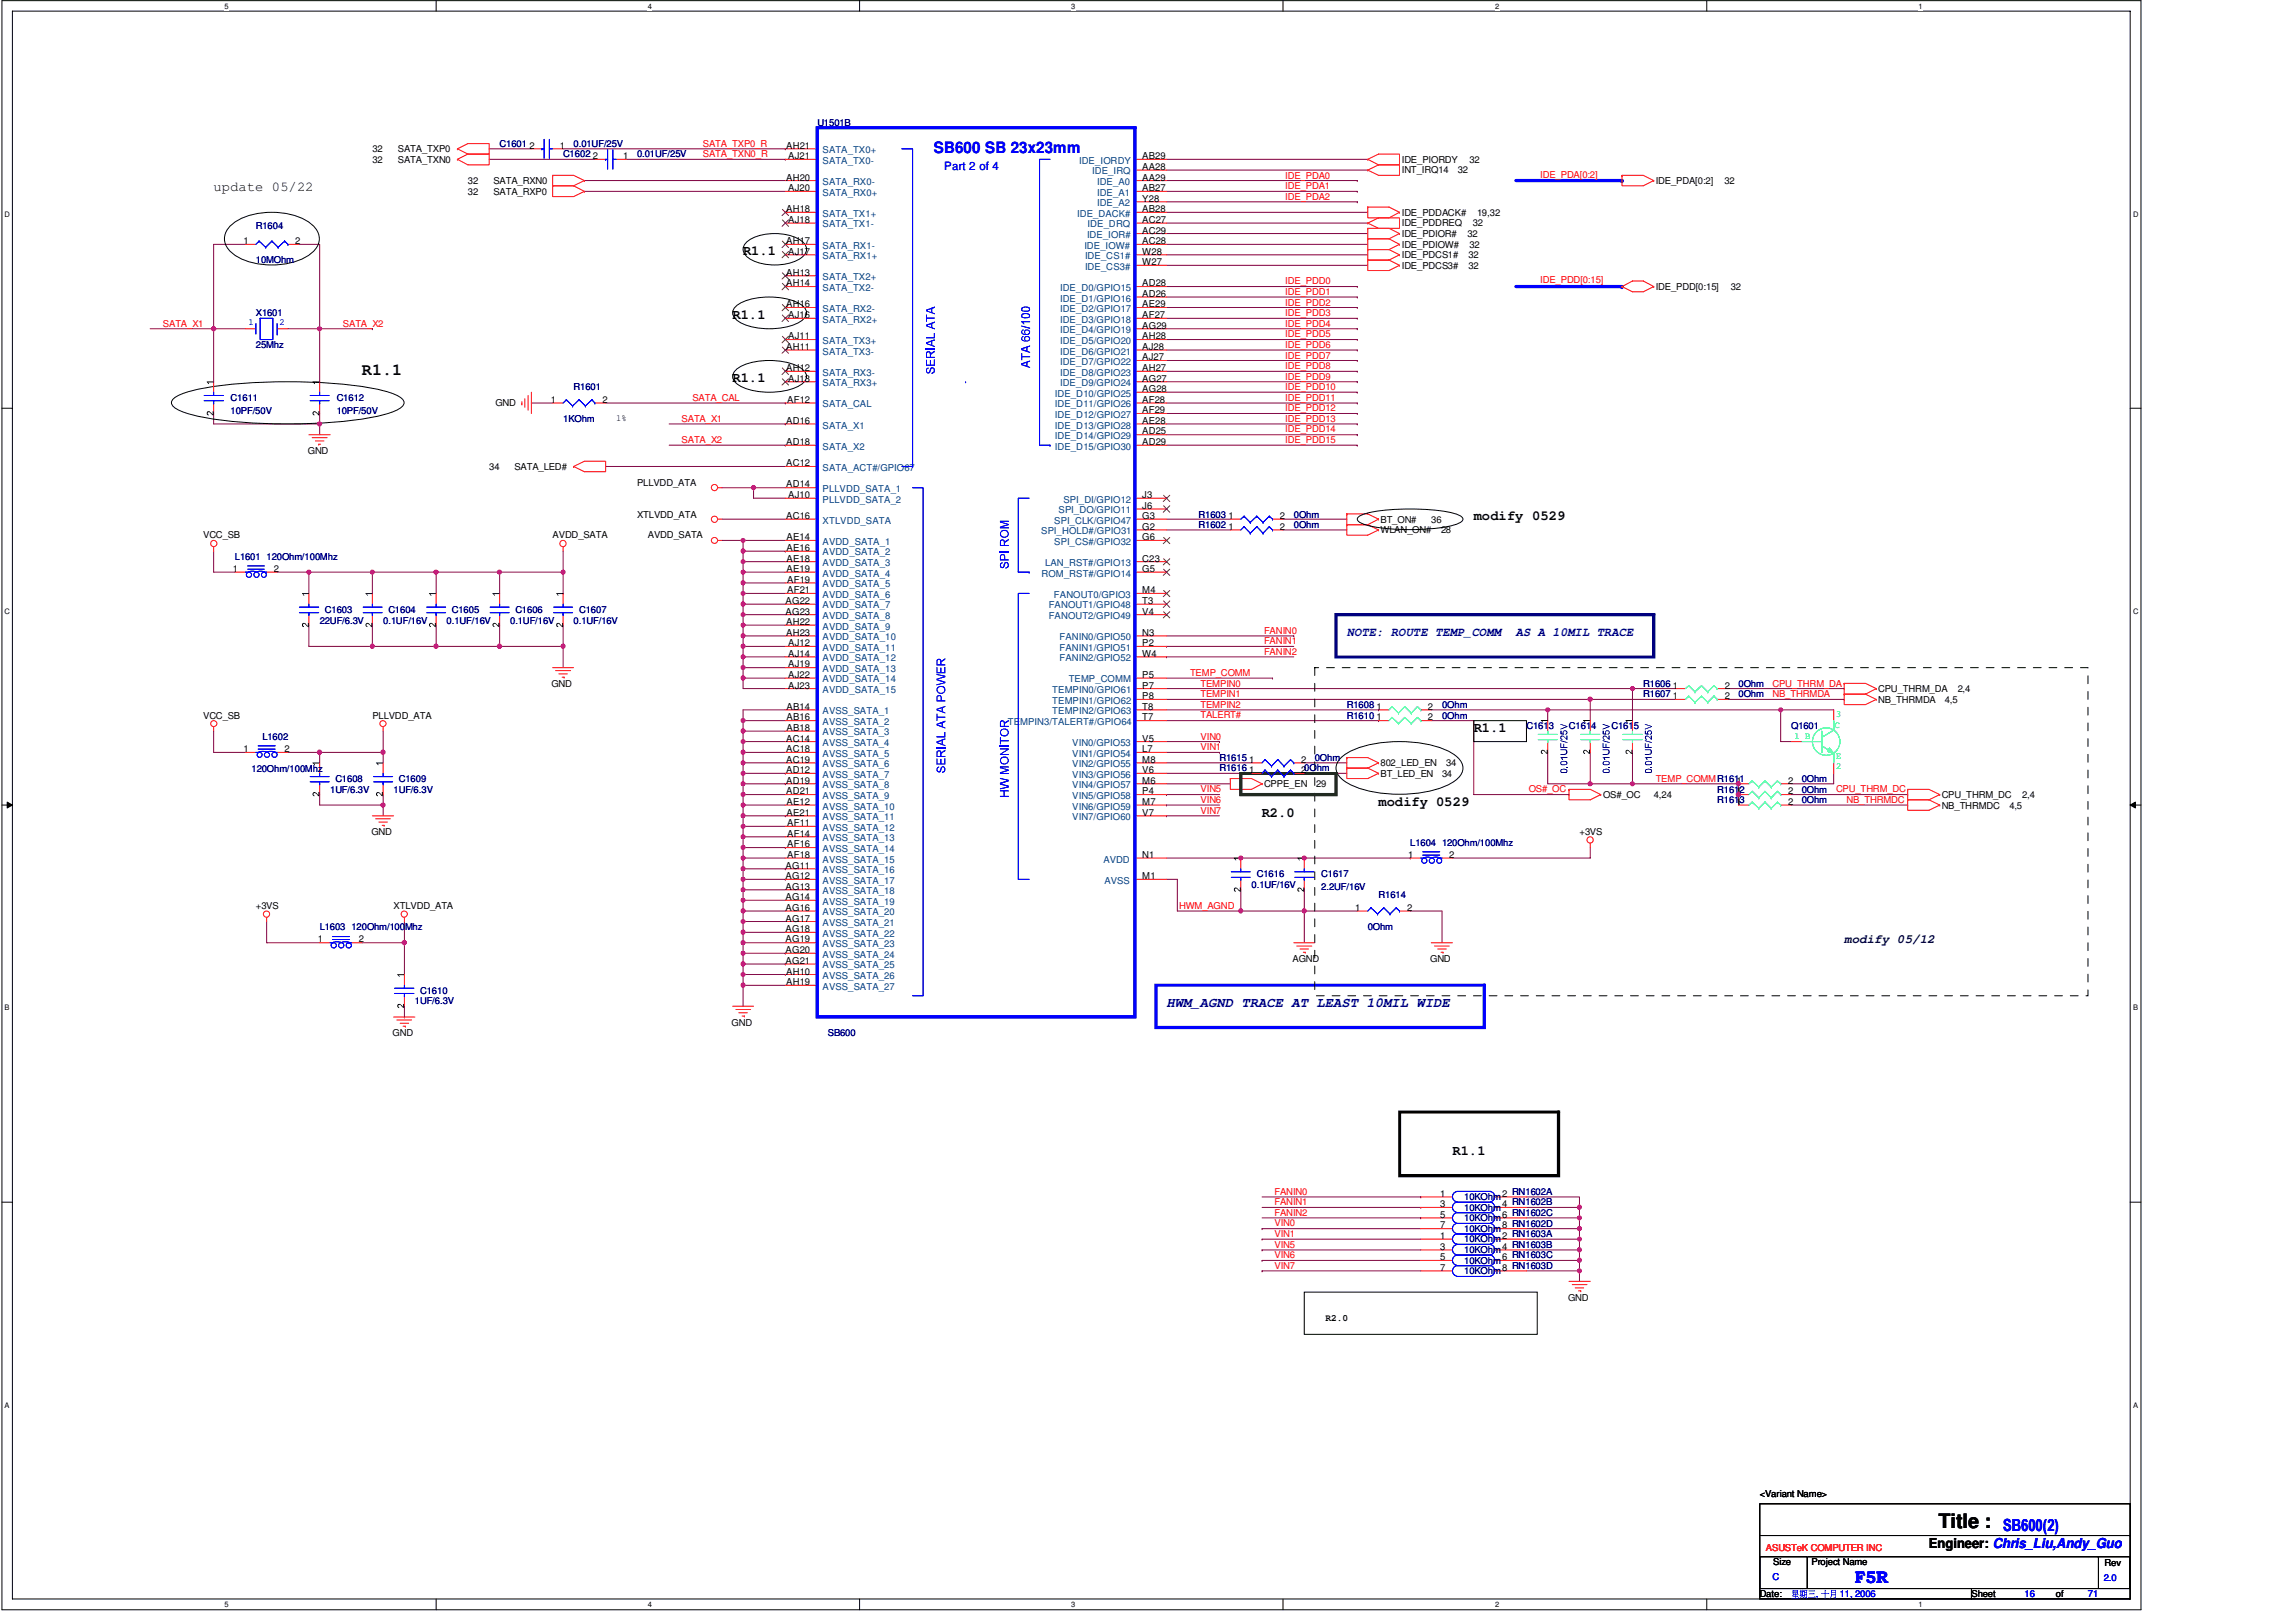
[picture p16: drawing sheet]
<svg xmlns="http://www.w3.org/2000/svg" width="297mm" height="210mm" viewBox="0 0 297 210" stroke-linecap="round" stroke-linejoin="round" font-family="sans-serif">
<defs><g id="words">
<text font-size="2.6" x="250.8" y="197.7">Title :</text>
<text font-size="2.2" x="46.8" y="48.5">R1.1</text>
<g font-size="2.2" fill="#00f">
<text x="259.2" y="198.1">SB600(2)</text>
<text x="240" y="204.9">F5R</text>
</g>
<text font-size="2" fill="#00f" x="120.8" y="19.8">SB600 SB 23x23mm</text>
<g font-size="1.8">
<text x="27.6" y="24.8">update 05/22</text>
<text x="96.1" y="33.1">R1.1</text>
<text x="94.8" y="41.3">R1.1</text>
<text x="94.8" y="49.5">R1.1</text>
<text x="190.7" y="67.3">modify 0529</text>
<text x="190.7" y="94.7">R1.1</text>
<text x="163.2" y="105.7">R2.0</text>
<text x="178.3" y="104.3">modify 0529</text>
<text x="187.9" y="149.5">R1.1</text>
<text x="249.6" y="200.4">Engineer: Chris_Liu,Andy_Guo</text>
</g>
<text font-size="1.8" fill="#000080" x="150.9" y="130.3">HWM_AGND TRACE AT LEAST 10MIL WIDE</text>
<g font-size="1.6" fill="#000080">
<text x="174.2" y="82.3">NOTE: ROUTE TEMP_COMM</text>
<text x="196.1" y="82.3">AS A 10MIL TRACE</text>
</g>
<text font-size="1.6" fill="#000040" x="238.6" y="122">modify 05/12</text>
<text font-size="1.5" fill="#00f" x="122.2" y="22">Part 2 of 4</text>
<g font-size="1.2" fill="#000080">
<text x="105.7" y="16.3">U1501B</text>
<text x="64.6" y="19">C1601</text>
<text x="72.9" y="20.4">C1602</text>
<text x="74.2" y="19">0.01UF/25V</text>
<text x="82.4" y="20.4">0.01UF/25V</text>
<text x="33.1" y="29.6">R1604</text>
<text x="33.1" y="34.1">10MOhm</text>
<text x="33.1" y="40.9">X1601</text>
<text x="33.1" y="45">25Mhz</text>
<text x="29.8" y="51.9">C1611</text>
<text x="29.8" y="53.6">10PF/50V</text>
<text x="43.6" y="51.9">C1612</text>
<text x="43.6" y="53.6">10PF/50V</text>
<text x="74.2" y="50.5">R1601</text>
<text x="72.9" y="54.6">1KOhm</text>
<text x="155.1" y="67">R1603</text>
<text x="155.1" y="68.3">R1602</text>
<text x="167.4" y="67">0Ohm</text>
<text x="167.4" y="68.3">0Ohm</text>
<text x="30.4" y="72.4">L1601 120Ohm/100Mhz</text>
<text x="41.4" y="80.7">22UF/6.3V</text>
<text x="42" y="79.3">C1603</text>
<text x="49.6" y="80.7">0.1UF/16V</text>
<text x="50.2" y="79.3">C1604</text>
<text x="57.8" y="80.7">0.1UF/16V</text>
<text x="58.5" y="79.3">C1605</text>
<text x="66" y="80.7">0.1UF/16V</text>
<text x="66.7" y="79.3">C1606</text>
<text x="74.2" y="80.7">0.1UF/16V</text>
<text x="74.9" y="79.3">C1607</text>
<text x="212.6" y="88.9">R1606</text>
<text x="224.9" y="88.9">0Ohm</text>
<text x="33.9" y="95.7">L1602</text>
<text x="174.2" y="93">R1610</text>
<text x="174.2" y="91.6">R1608</text>
<text x="186.6" y="93">0Ohm</text>
<text x="186.6" y="91.6">0Ohm</text>
<text x="197.5" y="94.4">C1613</text>
<text x="203" y="94.4">C1614</text>
<text x="208.5" y="94.4">C1615</text>
<text x="212.6" y="90.3">R1607</text>
<text x="224.9" y="90.3">0Ohm</text>
<text x="231.7" y="94.4">Q1601</text>
<text x="32.6" y="99.9">120Ohm/100Mhz</text>
<text x="43.4" y="101.2">C1608</text>
<text x="51.6" y="101.2">C1609</text>
<text x="157.8" y="98.5">R1615</text>
<text x="157.8" y="99.8">R1616</text>
<text x="170.1" y="98.5">0Ohm</text>
<text x="233.1" y="101.2">0Ohm</text>
<text x="42.7" y="102.6">1UF/6.3V</text>
<text x="50.9" y="102.6">1UF/6.3V</text>
<text x="222.2" y="103.9">R1613</text>
<text x="222.2" y="102.6">R1612</text>
<text x="233.1" y="103.9">0Ohm</text>
<text x="233.1" y="102.6">0Ohm</text>
<text x="162.6" y="113.5">C1616</text>
<text x="170.9" y="113.5">C1617</text>
<text x="182.5" y="109.4">L1604 120Ohm/100Mhz</text>
<text x="161.9" y="114.9">0.1UF/16V</text>
<text x="170.9" y="115.2">2.2UF/16V</text>
<text x="178.3" y="116.2">R1614</text>
<text x="41.4" y="120.4">L1603 120Ohm/100Mhz</text>
<text x="176.9" y="120.4">0Ohm</text>
<text x="53.7" y="130">1UF/6.3V</text>
<text x="54.4" y="128.6">C1610</text>
<text x="107.1" y="134.1">SB600</text>
<text x="189.4" y="155.3">10KOhm</text>
<text x="189.4" y="159.4">10KOhm</text>
<text x="189.4" y="156.7">10KOhm</text>
<text x="189.4" y="158.1">10KOhm</text>
<text x="189.4" y="160.8">10KOhm</text>
<text x="189.4" y="162.2">10KOhm</text>
<text x="189.4" y="163.5">10KOhm</text>
<text x="189.4" y="164.9">10KOhm</text>
</g>
<g font-size="1.2">
<text x="48.2" y="21.1">32</text>
<text x="48.2" y="19.7">32</text>
<text x="51.5" y="21.1">SATA_TXN0</text>
<text x="51.5" y="19.7">SATA_TXP0</text>
<text x="60.5" y="23.8">32</text>
<text x="63.8" y="23.8">SATA_RXN0</text>
<text x="68.5" y="19.2">2</text>
<text x="72.4" y="19.2">1</text>
<text x="76.7" y="20.6">2</text>
<text x="80.6" y="20.6">1</text>
<text x="101.7" y="19.2">AH21</text>
<text x="101.7" y="23.4">AH20</text>
<text x="102" y="20.6">AJ21</text>
<text x="147.8" y="22">AA28</text>
<text x="147.8" y="23.4">AA29</text>
<text x="147.8" y="20.6">AB29</text>
<text x="181.4" y="21.1">IDE_PIORDY</text>
<text x="181.4" y="22.4">INT_IRQ14</text>
<text x="188.6" y="22.4">32</text>
<text x="190.1" y="21.1">32</text>
<text x="214.2" y="23.8">IDE_PDA[0:2]</text>
<text x="223.1" y="23.8">32</text>
<text x="60.5" y="25.2">32</text>
<text x="63.8" y="25.2">SATA_RXP0</text>
<text x="101.7" y="27.5">AH18</text>
<text x="102" y="24.7">AJ20</text>
<text x="102" y="28.8">AJ18</text>
<text x="147.8" y="24.7">AB27</text>
<text x="147.8" y="26.1">Y28</text>
<text x="147.8" y="27.5">AB28</text>
<text x="147.8" y="28.8">AC27</text>
<text x="181.4" y="27.9">IDE_PDDACK#</text>
<text x="181.4" y="29.3">IDE_PDDREQ</text>
<text x="190.5" y="29.3">32</text>
<text x="191.1" y="27.9">19,32</text>
<text x="31.5" y="31.6">1</text>
<text x="38.2" y="31.6">2</text>
<text x="101.7" y="35.7">AH13</text>
<text x="101.7" y="31.6">AH17</text>
<text x="102" y="32.9">AJ17</text>
<text x="147.8" y="31.6">AC28</text>
<text x="147.8" y="32.9">W28</text>
<text x="147.8" y="34.3">W27</text>
<text x="147.8" y="30.2">AC29</text>
<text x="181.4" y="30.6">IDE_PDIOR#</text>
<text x="181.4" y="34.8">IDE_PDCS3#</text>
<text x="181.4" y="32">IDE_PDIOW#</text>
<text x="181.4" y="33.4">IDE_PDCS1#</text>
<text x="189.9" y="30.6">32</text>
<text x="190" y="34.8">32</text>
<text x="190" y="33.4">32</text>
<text x="190.1" y="32">32</text>
<text x="101.7" y="37">AH14</text>
<text x="101.7" y="39.8">AH16</text>
<text x="102" y="41.1">AJ16</text>
<text x="147.8" y="37">AD28</text>
<text x="147.8" y="38.4">AD26</text>
<text x="147.8" y="39.8">AE29</text>
<text x="147.8" y="41.1">AF27</text>
<text x="214.2" y="37.5">IDE_PDD[0:15]</text>
<text x="223.9" y="37.5">32</text>
<text x="101.7" y="45.3">AH11</text>
<text x="102" y="43.9">AJ11</text>
<text x="147.8" y="42.5">AG29</text>
<text x="147.8" y="43.9">AH28</text>
<text x="147.8" y="45.3">AJ28</text>
<text x="147.8" y="46.7">AJ27</text>
<text x="64.1" y="52.6">GND</text>
<text x="71.2" y="52.1">1</text>
<text x="77.9" y="52.1">2</text>
<text x="101.7" y="48">AH12</text>
<text x="101.9" y="52.1">AF12</text>
<text x="102" y="49.4">AJ13</text>
<text x="147.8" y="48">AH27</text>
<text x="147.8" y="49.4">AG27</text>
<text x="147.8" y="50.8">AG28</text>
<text x="147.8" y="52.1">AF28</text>
<text x="147.8" y="53.5">AF29</text>
<text x="39.8" y="58.8">GND</text>
<text x="79.7" y="54.5">1%</text>
<text x="101.7" y="54.9">AD16</text>
<text x="101.7" y="57.6">AD18</text>
<text x="147.8" y="54.9">AE28</text>
<text x="147.8" y="56.2">AD25</text>
<text x="147.8" y="57.6">AD29</text>
<text x="63.3" y="60.8">34</text>
<text x="66.5" y="60.8">SATA_LED#</text>
<text x="82.4" y="62.9">PLLVDD_ATA</text>
<text x="101.7" y="63.1">AD14</text>
<text x="101.7" y="60.3">AC12</text>
<text x="102" y="64.5">AJ10</text>
<text x="147.8" y="65.8">J6</text>
<text x="147.8" y="64.5">J3</text>
<text x="26.3" y="69.7">VCC_SB</text>
<text x="71.5" y="69.7">AVDD_SATA</text>
<text x="82.4" y="67">XTLVDD_ATA</text>
<text x="83.8" y="69.7">AVDD_SATA</text>
<text x="101.7" y="67.2">AC16</text>
<text x="101.8" y="71.3">AE16</text>
<text x="101.8" y="69.9">AE14</text>
<text x="147.8" y="68.5">G2</text>
<text x="147.8" y="67.2">G3</text>
<text x="147.8" y="69.9">G6</text>
<text x="158.9" y="67.2">1</text>
<text x="158.9" y="68.5">1</text>
<text x="165.6" y="67.2">2</text>
<text x="165.6" y="68.5">2</text>
<text x="178.6" y="69">WLAN_ON#</text>
<text x="178.6" y="67.6">BT_ON#</text>
<text x="185.2" y="67.6">36</text>
<text x="186.4" y="69">28</text>
<text x="30.1" y="74">1</text>
<text x="35.4" y="74">2</text>
<text x="101.8" y="72.7">AE18</text>
<text x="101.8" y="74">AE19</text>
<text x="101.9" y="75.4">AF19</text>
<text x="101.9" y="76.8">AF21</text>
<text x="147.8" y="72.7">C23</text>
<text x="147.8" y="74">G5</text>
<text x="147.8" y="76.8">M4</text>
<text x="101.6" y="78.1">AG22</text>
<text x="101.6" y="79.5">AG23</text>
<text x="101.7" y="80.9">AH22</text>
<text x="101.7" y="82.3">AH23</text>
<text x="102" y="83.6">AJ12</text>
<text x="147.8" y="82.3">N3</text>
<text x="147.8" y="83.6">P2</text>
<text x="147.8" y="78.1">T3</text>
<text x="147.8" y="79.5">V4</text>
<text x="71.3" y="88.9">GND</text>
<text x="102" y="85">AJ14</text>
<text x="102" y="86.4">AJ19</text>
<text x="102" y="87.7">AJ22</text>
<text x="102" y="89.1">AJ23</text>
<text x="147.8" y="85">W4</text>
<text x="147.8" y="89.1">P7</text>
<text x="147.8" y="87.7">P5</text>
<text x="216.4" y="89.1">1</text>
<text x="223.1" y="89.1">2</text>
<text x="243" y="89.6">CPU_THRM_DA</text>
<text x="253.3" y="89.6">2,4</text>
<text x="26.3" y="93">VCC_SB</text>
<text x="48.2" y="93">PLLVDD_ATA</text>
<text x="101.7" y="96">AC14</text>
<text x="101.8" y="93.2">AB16</text>
<text x="101.8" y="91.9">AB14</text>
<text x="101.8" y="94.6">AB18</text>
<text x="147.8" y="90.5">P8</text>
<text x="147.8" y="91.9">T8</text>
<text x="147.8" y="96">V5</text>
<text x="147.8" y="93.2">T7</text>
<text x="178.1" y="93.2">1</text>
<text x="178.1" y="91.9">1</text>
<text x="184.7" y="93.2">2</text>
<text x="184.7" y="91.9">2</text>
<text x="216.4" y="90.5">1</text>
<text x="223.1" y="90.5">2</text>
<text x="243" y="90.9">NB_THRMDA</text>
<text x="251.6" y="90.9">4,5</text>
<text x="31.5" y="97.3">1</text>
<text x="36.8" y="97.3">2</text>
<text x="101.7" y="97.3">AC18</text>
<text x="101.7" y="98.7">AC19</text>
<text x="101.7" y="100.1">AD12</text>
<text x="101.7" y="101.4">AD19</text>
<text x="147.8" y="97.3">L7</text>
<text x="147.8" y="98.7">M8</text>
<text x="147.8" y="100.1">V6</text>
<text x="147.8" y="101.4">M6</text>
<text x="161.6" y="98.7">1</text>
<text x="161.6" y="100.1">1</text>
<text x="163.5" y="101.9">CPPE_EN</text>
<text x="168.3" y="98.7">2</text>
<text x="168.3" y="100.1">20Ohm</text>
<text x="170.3" y="101.9">29</text>
<text x="178.6" y="100.5">BT_LED_EN</text>
<text x="178.6" y="99.1">802_LED_EN</text>
<text x="186.6" y="100.5">34</text>
<text x="187.1" y="99.1">34</text>
<text x="224.7" y="101.4">1</text>
<text x="231.3" y="101.4">2</text>
<text x="101.7" y="102.8">AD21</text>
<text x="101.8" y="104.2">AE12</text>
<text x="101.8" y="105.5">AE21</text>
<text x="101.9" y="106.9">AF11</text>
<text x="147.8" y="102.8">P4</text>
<text x="147.8" y="104.2">M7</text>
<text x="147.8" y="105.5">V7</text>
<text x="207.4" y="103.3">OS#_OC</text>
<text x="213.9" y="103.3">4,24</text>
<text x="224.7" y="104.2">1</text>
<text x="224.7" y="102.8">1</text>
<text x="231.3" y="104.2">2</text>
<text x="231.3" y="102.8">2</text>
<text x="251.2" y="103.3">CPU_THRM_DC</text>
<text x="251.2" y="104.6">NB_THRMDC</text>
<text x="260" y="104.6">4,5</text>
<text x="261.6" y="103.3">2,4</text>
<text x="48" y="108.1">GND</text>
<text x="101.6" y="112.4">AG11</text>
<text x="101.6" y="113.8">AG12</text>
<text x="101.9" y="108.3">AF14</text>
<text x="101.9" y="109.6">AF16</text>
<text x="101.9" y="111">AF18</text>
<text x="147.8" y="113.8">M1</text>
<text x="147.8" y="111">N1</text>
<text x="182.2" y="111">1</text>
<text x="187.5" y="111">2</text>
<text x="204.3" y="108.1">+3VS</text>
<text x="33.1" y="117.6">+3VS</text>
<text x="50.9" y="117.6">XTLVDD_ATA</text>
<text x="101.6" y="115.1">AG13</text>
<text x="101.6" y="116.5">AG14</text>
<text x="101.6" y="117.9">AG16</text>
<text x="101.6" y="119.3">AG17</text>
<text x="175.3" y="117.9">1</text>
<text x="182" y="117.9">2</text>
<text x="41.1" y="122">1</text>
<text x="46.4" y="122">2</text>
<text x="101.6" y="120.6">AG18</text>
<text x="101.6" y="122">AG19</text>
<text x="101.6" y="123.4">AG20</text>
<text x="101.6" y="124.7">AG21</text>
<text x="167.2" y="124.5">AGND</text>
<text x="185" y="124.5">GND</text>
<text x="101.7" y="126.1">AH10</text>
<text x="101.7" y="127.5">AH19</text>
<text x="50.8" y="134.1">GND</text>
<text x="94.7" y="132.7">GND</text>
<text x="186.3" y="154.9">1</text>
<text x="194.3" y="154.9">2 RN1602A</text>
<text x="186.3" y="161.7">3</text>
<text x="186.3" y="159">7</text>
<text x="186.3" y="156.2">3</text>
<text x="186.3" y="157.6">5</text>
<text x="186.3" y="160.4">1</text>
<text x="194.3" y="161.7">4 RN1603B</text>
<text x="194.3" y="159">8 RN1602D</text>
<text x="194.3" y="156.2">4 RN1602B</text>
<text x="194.3" y="157.6">6 RN1602C</text>
<text x="194.3" y="160.4">2 RN1603A</text>
<text x="186.3" y="163.1">5</text>
<text x="186.3" y="164.5">7</text>
<text x="194.3" y="163.1">6 RN1603C</text>
<text x="194.3" y="164.5">8 RN1603D</text>
<text x="171.5" y="170.9">R2.0</text>
<text x="202.9" y="168.3">GND</text>
<text x="227.7" y="193.7">&lt;Variant Name&gt;</text>
<text x="229.4" y="202.6">Size</text>
<text x="234.4" y="202.6">Project Name</text>
<text x="272.3" y="202.7">Rev</text>
<text x="227.7" y="206.7">Date:</text>
<text x="255.1" y="206.7">Sheet</text>
<text x="266" y="206.7">of</text>
</g>
<g font-size="1.2" fill="#f00">
<text x="90.9" y="19">SATA_TXP0_R</text>
<text x="90.9" y="20.4">SATA_TXN0_R</text>
<text x="166.3" y="23.1">IDE_PDA0</text>
<text x="199.3" y="23">IDE_PDA[0:2]</text>
<text x="166.3" y="24.5">IDE_PDA1</text>
<text x="166.3" y="25.8">IDE_PDA2</text>
<text x="166.3" y="40.9">IDE_PDD3</text>
<text x="166.3" y="39.5">IDE_PDD2</text>
<text x="166.3" y="36.8">IDE_PDD0</text>
<text x="166.3" y="38.2">IDE_PDD1</text>
<text x="199.3" y="36.7">IDE_PDD[0:15]</text>
<text x="21.1" y="42.3">SATA_X1</text>
<text x="44.4" y="42.3">SATA_X2</text>
<text x="166.3" y="46.4">IDE_PDD7</text>
<text x="166.3" y="45">IDE_PDD6</text>
<text x="166.3" y="43.6">IDE_PDD5</text>
<text x="166.3" y="47.8">IDE_PDD8</text>
<text x="166.3" y="42.3">IDE_PDD4</text>
<text x="89.6" y="51.9">SATA_CAL</text>
<text x="166.3" y="49.1">IDE_PDD9</text>
<text x="166.3" y="50.5">IDE_PDD10</text>
<text x="166.3" y="51.9">IDE_PDD11</text>
<text x="166.3" y="53.2">IDE_PDD12</text>
<text x="88.2" y="54.6">SATA_X1</text>
<text x="88.2" y="57.4">SATA_X2</text>
<text x="166.3" y="56">IDE_PDD14</text>
<text x="166.3" y="54.6">IDE_PDD13</text>
<text x="166.3" y="57.4">IDE_PDD15</text>
<text x="163.5" y="82">FANIN0</text>
<text x="163.5" y="83.4">FANIN1</text>
<text x="154" y="87.5">TEMP_COMM</text>
<text x="155.3" y="88.9">TEMPIN0</text>
<text x="163.5" y="84.8">FANIN2</text>
<text x="229.3" y="88.9">CPU_THRM_DA</text>
<text x="155.3" y="93">TALERT#</text>
<text x="155.3" y="95.7">VIN0</text>
<text x="155.3" y="91.6">TEMPIN2</text>
<text x="155.3" y="90.2">TEMPIN1</text>
<text x="229.3" y="90.2">NB_THRMDA</text>
<text x="155.3" y="97.1">VIN1</text>
<text x="214.2" y="101.2">TEMP_COMMR1611</text>
<text x="155.3" y="103.9">VIN6</text>
<text x="155.3" y="102.5">VIN5</text>
<text x="155.3" y="105.3">VIN7</text>
<text x="197.8" y="102.5">OS#_OC</text>
<text x="237.5" y="102.5">CPU_THRM_DC</text>
<text x="238.9" y="103.9">NB_THRMDC</text>
<text x="152.6" y="117.6">HWM_AGND</text>
<text x="164.9" y="154.6">FANIN0</text>
<text x="164.9" y="156">FANIN1</text>
<text x="164.9" y="160.1">VIN1</text>
<text x="164.9" y="161.5">VIN5</text>
<text x="164.9" y="158.7">VIN0</text>
<text x="164.9" y="157.4">FANIN2</text>
<text x="164.9" y="164.2">VIN7</text>
<text x="164.9" y="162.8">VIN6</text>
<text x="228.5" y="200.7">ASUSTeK COMPUTER INC</text>
</g>
<g font-size="1.2" fill="#004080">
<text x="106.4" y="19.8">SATA_TX0+</text>
<text x="106.4" y="21.2">SATA_TX0-</text>
<text x="106.4" y="24">SATA_RX0-</text>
<text x="139.6" y="21.2">IDE_IORDY</text>
<text x="141.3" y="22.6">IDE_IRQ</text>
<text x="141.9" y="24">IDE_A0</text>
<text x="106.4" y="25.3">SATA_RX0+</text>
<text x="106.4" y="28.1">SATA_TX1+</text>
<text x="106.4" y="29.4">SATA_TX1-</text>
<text x="139.4" y="28.1">IDE_DACK#</text>
<text x="140.7" y="29.4">IDE_DRQ</text>
<text x="141.9" y="25.3">IDE_A1</text>
<text x="141.9" y="26.7">IDE_A2</text>
<text x="106.4" y="32.2">SATA_RX1-</text>
<text x="106.4" y="33.5">SATA_RX1+</text>
<text x="140.3" y="32.2">IDE_IOW#</text>
<text x="140.4" y="33.5">IDE_CS1#</text>
<text x="140.4" y="34.9">IDE_CS3#</text>
<text x="140.6" y="30.8">IDE_IOR#</text>
<text x="106.4" y="36.3">SATA_TX2+</text>
<text x="106.4" y="37.6">SATA_TX2-</text>
<text x="106.4" y="41.7">SATA_RX2+</text>
<text x="106.4" y="40.4">SATA_RX2-</text>
<text x="137.2" y="37.6">IDE_D0/GPIO15</text>
<text x="137.2" y="39">IDE_D1/GPIO16</text>
<text x="137.2" y="40.4">IDE_D2/GPIO17</text>
<text x="137.2" y="41.7">IDE_D3/GPIO18</text>
<text x="106.4" y="44.5">SATA_TX3+</text>
<text x="106.4" y="45.9">SATA_TX3-</text>
<text x="137.2" y="43.1">IDE_D4/GPIO19</text>
<text x="137.2" y="44.5">IDE_D5/GPIO20</text>
<text x="137.2" y="45.9">IDE_D6/GPIO21</text>
<text x="137.2" y="47.2">IDE_D7/GPIO22</text>
<text x="106.4" y="50">SATA_RX3+</text>
<text x="106.4" y="48.6">SATA_RX3-</text>
<text x="106.4" y="52.7">SATA_CAL</text>
<text x="136.5" y="51.4">IDE_D10/GPIO25</text>
<text x="136.5" y="52.7">IDE_D11/GPIO26</text>
<text x="137.2" y="48.6">IDE_D8/GPIO23</text>
<text x="137.2" y="50">IDE_D9/GPIO24</text>
<text x="106.4" y="55.5">SATA_X1</text>
<text x="106.4" y="58.2">SATA_X2</text>
<text x="136.5" y="54.1">IDE_D12/GPIO27</text>
<text x="136.5" y="55.5">IDE_D13/GPIO28</text>
<text x="136.5" y="56.8">IDE_D14/GPIO29</text>
<text x="136.5" y="58.2">IDE_D15/GPIO30</text>
<text x="106.4" y="65.1">PLLVDD_SATA_2</text>
<text x="106.4" y="63.7">PLLVDD_SATA_1</text>
<text x="106.4" y="60.9">SATA_ACT#/GPIO67</text>
<text x="137.6" y="65.1">SPI_DI/GPIO12</text>
<text x="106.4" y="71.9">AVDD_SATA_2</text>
<text x="106.4" y="67.8">XTLVDD_SATA</text>
<text x="106.4" y="70.5">AVDD_SATA_1</text>
<text x="134.7" y="69.1">SPI_HOLD#/GPIO31</text>
<text x="136.4" y="67.8">SPI_CLK/GPIO47</text>
<text x="136.4" y="70.5">SPI_CS#/GPIO32</text>
<text x="136.9" y="66.4">SPI_DO/GPIO11</text>
<text x="106.4" y="73.3">AVDD_SATA_3</text>
<text x="106.4" y="74.6">AVDD_SATA_4</text>
<text x="106.4" y="76">AVDD_SATA_5</text>
<text x="106.4" y="77.4">AVDD_SATA_6</text>
<text x="134.7" y="74.6">ROM_RST#/GPIO14</text>
<text x="135.2" y="73.3">LAN_RST#/GPIO13</text>
<text x="136.4" y="77.4">FANOUT0/GPIO3</text>
<text x="106.4" y="78.7">AVDD_SATA_7</text>
<text x="106.4" y="80.1">AVDD_SATA_8</text>
<text x="106.4" y="81.5">AVDD_SATA_9</text>
<text x="106.4" y="82.8">AVDD_SATA_10</text>
<text x="135.7" y="78.7">FANOUT1/GPIO48</text>
<text x="135.7" y="80.1">FANOUT2/GPIO49</text>
<text x="137.1" y="82.8">FANIN0/GPIO50</text>
<text x="106.4" y="84.2">AVDD_SATA_11</text>
<text x="106.4" y="85.6">AVDD_SATA_12</text>
<text x="106.4" y="87">AVDD_SATA_13</text>
<text x="106.4" y="88.3">AVDD_SATA_14</text>
<text x="106.4" y="89.7">AVDD_SATA_15</text>
<text x="136.1" y="89.7">TEMPIN0/GPIO61</text>
<text x="137.1" y="84.2">FANIN1/GPIO51</text>
<text x="137.1" y="85.6">FANIN2/GPIO52</text>
<text x="138.3" y="88.3">TEMP_COMM</text>
<text x="106.4" y="93.8">AVSS_SATA_2</text>
<text x="106.4" y="92.5">AVSS_SATA_1</text>
<text x="106.4" y="95.2">AVSS_SATA_3</text>
<text x="130.4" y="93.8">TEMPIN3/TALERT#/GPIO64</text>
<text x="136.1" y="91.1">TEMPIN1/GPIO62</text>
<text x="136.1" y="92.5">TEMPIN2/GPIO63</text>
<text x="106.4" y="97.9">AVSS_SATA_5</text>
<text x="106.4" y="99.3">AVSS_SATA_6</text>
<text x="106.4" y="100.7">AVSS_SATA_7</text>
<text x="106.4" y="96.6">AVSS_SATA_4</text>
<text x="138.7" y="96.6">VIN0/GPIO53</text>
<text x="138.7" y="97.9">VIN1/GPIO54</text>
<text x="138.7" y="99.3">VIN2/GPIO55</text>
<text x="138.7" y="100.7">VIN3/GPIO56</text>
<text x="106.4" y="104.8">AVSS_SATA_10</text>
<text x="106.4" y="107.5">AVSS_SATA_12</text>
<text x="106.4" y="102">AVSS_SATA_8</text>
<text x="106.4" y="103.4">AVSS_SATA_9</text>
<text x="106.4" y="106.1">AVSS_SATA_11</text>
<text x="138.7" y="102">VIN4/GPIO57</text>
<text x="138.7" y="103.4">VIN5/GPIO58</text>
<text x="138.7" y="104.8">VIN6/GPIO59</text>
<text x="138.7" y="106.1">VIN7/GPIO60</text>
<text x="106.4" y="108.9">AVSS_SATA_13</text>
<text x="106.4" y="110.2">AVSS_SATA_14</text>
<text x="106.4" y="111.6">AVSS_SATA_15</text>
<text x="106.4" y="113">AVSS_SATA_16</text>
<text x="142.7" y="111.6">AVDD</text>
<text x="106.4" y="114.4">AVSS_SATA_17</text>
<text x="106.4" y="115.7">AVSS_SATA_18</text>
<text x="106.4" y="117.1">AVSS_SATA_19</text>
<text x="106.4" y="118.4">AVSS_SATA_20</text>
<text x="106.4" y="119.8">AVSS_SATA_21</text>
<text x="142.9" y="114.4">AVSS</text>
<text x="106.4" y="121.2">AVSS_SATA_22</text>
<text x="106.4" y="122.6">AVSS_SATA_23</text>
<text x="106.4" y="124">AVSS_SATA_24</text>
<text x="106.4" y="125.3">AVSS_SATA_25</text>
<text x="106.4" y="126.7">AVSS_SATA_26</text>
<text x="106.4" y="128.1">AVSS_SATA_27</text>
</g>
<g font-size="1.2" fill="#00f">
<text x="32.2" y="42">1</text>
<text x="36.1" y="42">2</text>
<text x="229.3" y="204.5">C</text>
<text x="234.9" y="206.7">,</text>
<text x="238" y="206.7">11, 2006</text>
<text x="261.9" y="206.7">16</text>
<text x="270.1" y="206.7">71</text>
<text x="272.2" y="204.6">2.0</text>
</g>
<g font-size="1.2" fill="#00ff80">
<text x="232.2" y="95.6">1 B</text>
<text x="237.4" y="94.2">C</text>
<text x="237.5" y="92.8">3</text>
<text x="237.5" y="98.2">E</text>
<text x="237.5" y="99.5">2</text>
</g>
<g font-size="1">
<text x="29" y="1.1">5</text>
<text x="83.8" y="1.1">4</text>
<text x="138.6" y="1.1">3</text>
<text x="193.4" y="1.1">2</text>
<text x="248.2" y="1.1">1</text>
<text x=".6" y="28">D</text>
<text x="276" y="28">D</text>
<text x=".6" y="79.4">C</text>
<text x="276" y="79.4">C</text>
<text x=".6" y="130.8">B</text>
<text x="276" y="130.8">B</text>
<text x=".6" y="182.2">A</text>
<text x="276" y="182.2">A</text>
<text x="29" y="208">5</text>
<text x="83.8" y="208">4</text>
<text x="138.6" y="208">3</text>
<text x="193.4" y="208">2</text>
<text x="248.2" y="208">1</text>
</g>
</g></defs>
<path d="M.3 .1h276.7v208.2h-276.7zM1.6 1.4h274v205.5h-274z" fill="none" stroke="#000" stroke-width=".13"/>
<g fill="#fff">
<path d="M29 .2h.6v1.2h-.6z"/>
<path d="M29 207.1h.6v1.1h-.6z"/>
</g>
<path d="M56.4 .1v1.3M56.4 206.9v1.4" fill="none" stroke="#000" stroke-width=".13"/>
<g fill="#fff">
<path d="M83.8 .2h.6v1.2h-.6z"/>
<path d="M83.8 207.1h.6v1.1h-.6z"/>
</g>
<path d="M111.2 .1v1.3M111.2 206.9v1.4" fill="none" stroke="#000" stroke-width=".13"/>
<g fill="#fff">
<path d="M138.6 .2h.6v1.2h-.6z"/>
<path d="M138.6 207.1h.6v1.1h-.6z"/>
</g>
<path d="M166 .1v1.3M166 206.9v1.4" fill="none" stroke="#000" stroke-width=".13"/>
<g fill="#fff">
<path d="M193.4 .2h.6v1.2h-.6z"/>
<path d="M193.4 207.1h.6v1.1h-.6z"/>
</g>
<path d="M220.8 .1v1.3M220.8 206.9v1.4" fill="none" stroke="#000" stroke-width=".13"/>
<g fill="#fff">
<path d="M248.2 .2h.5v1.2h-.5z"/>
<path d="M248.2 207.1h.5v1.1h-.5z"/>
<path d="M.6 27.1h.7v1.2h-.7z"/>
<path d="M275.9 27.1h.8v1.2h-.8z"/>
<path d="M.6 78.5h.7v1.1h-.7z"/>
<path d="M275.9 78.5h.8v1.1h-.8z"/>
</g>
<path d="M.3 52.8h1.3M275.6 52.8h1.4" fill="none" stroke="#000" stroke-width=".13"/>
<g fill="#fff">
<path d="M.6 129.9h.7v1.1h-.7z"/>
<path d="M275.9 129.9h.7v1.1h-.7z"/>
</g>
<path d="M.3 104.2h1.3M.9 103.8l.7 .4-.7 .4zM275.6 104.2l.7-.4v.8zM275.6 104.2h1.4" fill="none" stroke="#000" stroke-width=".13"/>
<path d="M.9 103.8l.7 .4-.7 .4zM275.6 104.2l.7-.4v.8z" fill="#000"/>
<g fill="#fff">
<path d="M.6 181.2h.7v1.2h-.7z"/>
<path d="M275.9 181.2h.7v1.2h-.7z"/>
</g>
<path d="M.3 155.6h1.3M275.6 155.6h1.4" fill="none" stroke="#000" stroke-width=".13"/>
<path d="M27.6 97.4h4.1M37.2 97.4h4.2M41.4 97.4h.1M96.1 87.8v1.3M52.3 119.3v2.7M34.5 122h6.9" fill="none" stroke="#800040" stroke-width=".13"/>
<circle cx="41.3" cy="97.3" r=".28" fill="#f0f"/>
<circle cx="41.3" cy="97.3" r=".28" fill="none" stroke="#f0f" stroke-width=".13"/>
<path d="M68.7 52.2h2.8M27.6 74h2.8M64.6 74v2.8M49.6 97.4v1.3M96.1 85h.1M96.1 83.7v1.3" fill="none" stroke="#800040" stroke-width=".13"/>
<circle cx="96.1" cy="85" r=".26" fill="#f0f"/>
<circle cx="96.1" cy="85" r=".26" fill="none" stroke="#f0f" stroke-width=".13"/>
<path d="M27.6 71.3v2.7M96.1 97.4h.1M96.1 96v1.4" fill="none" stroke="#800040" stroke-width=".13"/>
<circle cx="96.1" cy="97.3" r=".27" fill="#f0f"/>
<circle cx="96.1" cy="97.3" r=".27" fill="none" stroke="#f0f" stroke-width=".13"/>
<path d="M35.9 74h4.1M40 74h.1M49.6 104.2v1.4" fill="none" stroke="#800040" stroke-width=".13"/>
<circle cx="40" cy="74" r=".26" fill="#f0f"/>
<circle cx="40" cy="74" r=".26" fill="none" stroke="#f0f" stroke-width=".13"/>
<path d="M56.4 74v2.8M27.6 94.6v2.8M96.1 119.3h.1M96.1 100.1v1.3M96.1 104.2v1.4M96.1 117.9v1.4" fill="none" stroke="#800040" stroke-width=".13"/>
<circle cx="96.1" cy="119.3" r=".26" fill="#f0f"/>
<circle cx="96.1" cy="119.3" r=".26" fill="none" stroke="#f0f" stroke-width=".13"/>
<g fill="none" stroke="#800040" stroke-width=".13">
<path d="M63.3 19.3h5.4M27.6 31.6h4.1M63.3 20.6h13.7M41.4 54.9v1.4M166 68.6h8.2M166 67.2h8.2M200.2 91.9v1.4M223.6 89.1h15M223.6 90.5h15M230.4 91.9h6.8M238.6 89.1h.1M238.6 90.5h.1"/>
<path d="M34.5 119.3v2.7M168.7 111h13.8M182.5 111h.1M224.9 102.8v1.4M231.7 102.8h15.1M231.7 104.2h15.1M237.2 100.1v1.3h-5.5M246.8 102.8h.1M246.8 104.2h.1M52.3 131.6h.1M52.3 130.2v1.4M96.1 127.5v2.7"/>
<path d="M163.3 159h.1M163.3 159h20.5M163.3 164.5h.1M163.3 163.1h.1M163.3 160.4h.1M163.3 161.8h.1M163.3 164.5h20.5M163.3 163.1h20.5M163.3 160.4h20.5M163.3 161.8h20.5"/>
</g>
<path d="M196.1 37.1h13.7M196.1 23.4h13.7M209.8 37.1h.1M209.8 23.4h.1" fill="none" stroke="#00f" stroke-width=".42"/>
<circle cx="168.7" cy="111" r=".26" fill="#f0f"/>
<circle cx="168.7" cy="111" r=".26" fill="none" stroke="#f0f" stroke-width=".13"/>
<path d="M96.1 74h.1M96.1 72.7v1.3M205.7 109.7v1.3h-17.8" fill="none" stroke="#800040" stroke-width=".13"/>
<circle cx="96.1" cy="74" r=".26" fill="#f0f"/>
<circle cx="96.1" cy="74" r=".26" fill="none" stroke="#f0f" stroke-width=".13"/>
<path d="M97.5 63.1v1.4M49.6 102.8v1.4M96.1 111v1.4M186.6 117.9v4.1M200.2 101.4h5.5M205.7 101.4h.1M96.1 123.4v1.4M197.5 163.1h6.8" fill="none" stroke="#800040" stroke-width=".13"/>
<circle cx="205.7" cy="101.4" r=".26" fill="#f0f"/>
<circle cx="205.7" cy="101.4" r=".26" fill="none" stroke="#f0f" stroke-width=".13"/>
<path d="M211.2 89.1v4.2M160.5 117.9h8.2M168.7 117.9h.1" fill="none" stroke="#800040" stroke-width=".13"/>
<circle cx="168.7" cy="117.9" r=".27" fill="#f0f"/>
<circle cx="168.7" cy="117.9" r=".27" fill="none" stroke="#f0f" stroke-width=".13"/>
<path d="M27.6 53.5v1.4M96.1 106.9h.1M96.1 105.6v1.3" fill="none" stroke="#800040" stroke-width=".13"/>
<circle cx="96.1" cy="106.9" r=".26" fill="#f0f"/>
<circle cx="96.1" cy="106.9" r=".26" fill="none" stroke="#f0f" stroke-width=".13"/>
<path d="M48.2 83.7h8.2M56.4 83.7h.1" fill="none" stroke="#800040" stroke-width=".13"/>
<circle cx="56.4" cy="83.6" r=".28" fill="#f0f"/>
<circle cx="56.4" cy="83.6" r=".28" fill="none" stroke="#f0f" stroke-width=".13"/>
<path d="M64.6 80.9v2.8M96.1 93.3h.1M96.1 91.9v1.4M152.3 113.8v4.1" fill="none" stroke="#800040" stroke-width=".13"/>
<circle cx="96.1" cy="93.2" r=".27" fill="#f0f"/>
<circle cx="96.1" cy="93.2" r=".27" fill="none" stroke="#f0f" stroke-width=".13"/>
<path d="M150.9 27.5h26M150.9 20.6h26M150.9 46.7h24.7M175.6 46.7h.1M96.1 78.2h5.5M96.1 69.9h5.5M204.3 164.5h.1M204.3 163.1v1.4" fill="none" stroke="#800040" stroke-width=".13"/>
<circle cx="204.3" cy="164.5" r=".26" fill="#f0f"/>
<circle cx="204.3" cy="164.5" r=".26" fill="none" stroke="#f0f" stroke-width=".13"/>
<path d="M96.1 87.8h.1M96.1 87.8h5.5M160.5 115.1v2.8M197.5 160.4h6.8" fill="none" stroke="#800040" stroke-width=".13"/>
<circle cx="96.1" cy="87.7" r=".27" fill="#f0f"/>
<circle cx="96.1" cy="87.7" r=".27" fill="none" stroke="#f0f" stroke-width=".13"/>
<path d="M150.9 41.2h24.7M175.6 41.2h.1M96.1 74h5.5M40 80.9v2.8M64.6 83.7h8.3M96.1 98.7h5.5M150.9 93.3h27.4M178.3 93.3h.1M96.1 116.5h5.5M96.1 112.4v1.4M152.3 117.9h8.2M160.5 117.9h.1" fill="none" stroke="#800040" stroke-width=".13"/>
<circle cx="160.5" cy="117.9" r=".27" fill="#f0f"/>
<circle cx="160.5" cy="117.9" r=".27" fill="none" stroke="#f0f" stroke-width=".13"/>
<path d="M40 83.7h8.2M48.2 83.7h.1M96.1 85v1.4" fill="none" stroke="#800040" stroke-width=".13"/>
<circle cx="48.2" cy="83.6" r=".27" fill="#f0f"/>
<circle cx="48.2" cy="83.6" r=".27" fill="none" stroke="#f0f" stroke-width=".13"/>
<path d="M38.6 31.6h2.8M96.1 86.4h.1M96.1 86.4h5.5M96.1 127.5h5.5" fill="none" stroke="#800040" stroke-width=".13"/>
<circle cx="96.1" cy="86.4" r=".27" fill="#f0f"/>
<circle cx="96.1" cy="86.4" r=".27" fill="none" stroke="#f0f" stroke-width=".13"/>
<path d="M75.6 23.4h26M150.9 22h26M150.9 45.3h24.7M175.6 45.3h.1M96.1 76.8h5.5M96.1 86.4v1.4M96.1 108.3h.1M96.1 106.9v1.4" fill="none" stroke="#800040" stroke-width=".13"/>
<circle cx="96.1" cy="108.3" r=".26" fill="#f0f"/>
<circle cx="96.1" cy="108.3" r=".26" fill="none" stroke="#f0f" stroke-width=".13"/>
<path d="M40 74v2.8M93.4 69.9h2.7M93.4 63.1h4.1M97.5 63.1h.1" fill="none" stroke="#800040" stroke-width=".13"/>
<circle cx="97.5" cy="63.1" r=".27" fill="#f0f"/>
<circle cx="97.5" cy="63.1" r=".27" fill="none" stroke="#f0f" stroke-width=".13"/>
<path d="M56.4 83.7h8.2M64.6 83.7h.1" fill="none" stroke="#800040" stroke-width=".13"/>
<circle cx="64.6" cy="83.6" r=".28" fill="#f0f"/>
<circle cx="64.6" cy="83.6" r=".28" fill="none" stroke="#f0f" stroke-width=".13"/>
<path d="M96.1 89.1h5.5M96.1 102.8h5.5M96.1 100.1h5.5M101.6 100.1h.1M96.1 122h5.5" fill="none" stroke="#800040" stroke-width=".13"/>
<circle cx="96.1" cy="100.1" r=".26" fill="#f0f"/>
<circle cx="96.1" cy="100.1" r=".26" fill="none" stroke="#f0f" stroke-width=".13"/>
<path d="M41.4 53.5v1.4M78.4 52.2h23.2M101.6 52.2h.1M96.1 79.5h5.5M96.1 96h.1M96.1 94.6v1.4M205.7 101.4h5.5" fill="none" stroke="#800040" stroke-width=".13"/>
<circle cx="96.1" cy="96" r=".26" fill="#f0f"/>
<circle cx="96.1" cy="96" r=".26" fill="none" stroke="#f0f" stroke-width=".13"/>
<path d="M27.6 42.5h4.1M41.4 97.4h8.2M49.6 97.4h.1M204.3 164.5v1.3" fill="none" stroke="#800040" stroke-width=".13"/>
<circle cx="49.5" cy="97.3" r=".28" fill="#f0f"/>
<circle cx="49.5" cy="97.3" r=".28" fill="none" stroke="#f0f" stroke-width=".13"/>
<path d="M96.1 102.8h.1M96.1 101.4v1.4" fill="none" stroke="#800040" stroke-width=".13"/>
<circle cx="96.1" cy="102.8" r=".27" fill="#f0f"/>
<circle cx="96.1" cy="102.8" r=".27" fill="none" stroke="#f0f" stroke-width=".13"/>
<path d="M150.9 23.4h24.7M175.6 23.4h.1M96.1 122h.1M96.1 120.6v1.4" fill="none" stroke="#800040" stroke-width=".13"/>
<circle cx="96.1" cy="122" r=".27" fill="#f0f"/>
<circle cx="96.1" cy="122" r=".27" fill="none" stroke="#f0f" stroke-width=".13"/>
<path d="M19.4 42.5h8.2M27.6 42.5h.1M200.2 97.4v4M197.5 164.5h6.8" fill="none" stroke="#800040" stroke-width=".13"/>
<circle cx="27.6" cy="42.5" r=".26" fill="#f0f"/>
<circle cx="27.6" cy="42.5" r=".26" fill="none" stroke="#f0f" stroke-width=".13"/>
<path d="M150.9 68.6h8.3M56.4 80.9v2.8M96.1 85h5.5M96.1 105.6h5.5M101.6 105.6h.1M150.9 101.4h8.3M168.7 115.1v6.9" fill="none" stroke="#800040" stroke-width=".13"/>
<circle cx="96.1" cy="105.6" r=".27" fill="#f0f"/>
<circle cx="96.1" cy="105.6" r=".27" fill="none" stroke="#f0f" stroke-width=".13"/>
<path d="M150.9 39.8h24.7M150.9 28.9h26M175.6 39.8h.1M96.1 72.7h5.5M72.9 83.7v2.7M96.1 94.6h5.5M41.4 104.2h8.2M49.6 104.2h.1" fill="none" stroke="#800040" stroke-width=".13"/>
<circle cx="49.6" cy="104.2" r=".26" fill="#f0f"/>
<circle cx="49.6" cy="104.2" r=".26" fill="none" stroke="#f0f" stroke-width=".13"/>
<path d="M96.1 79.5h.1M96.1 78.2v1.3" fill="none" stroke="#800040" stroke-width=".13"/>
<circle cx="96.1" cy="79.5" r=".26" fill="#f0f"/>
<circle cx="96.1" cy="79.5" r=".26" fill="none" stroke="#f0f" stroke-width=".13"/>
<path d="M150.9 31.6h26M64.6 74h8.3M48.2 80.9v2.8M96.1 94.6h.1M96.1 93.3v1.3M96.1 115.1h5.5M96.1 108.3h5.5M150.9 104.2h.1M150.9 104.2h6.9M160.5 111h8.2" fill="none" stroke="#800040" stroke-width=".13"/>
<circle cx="96.1" cy="94.6" r=".27" fill="#f0f"/>
<circle cx="96.1" cy="94.6" r=".27" fill="none" stroke="#f0f" stroke-width=".13"/>
<path d="M204.3 163.1h.1M204.3 161.8v1.3" fill="none" stroke="#800040" stroke-width=".13"/>
<circle cx="204.3" cy="163.1" r=".27" fill="#f0f"/>
<circle cx="204.3" cy="163.1" r=".27" fill="none" stroke="#f0f" stroke-width=".13"/>
<path d="M41.4 97.4v1.3M204.3 161.8h.1M204.3 160.4v1.4" fill="none" stroke="#800040" stroke-width=".13"/>
<circle cx="204.3" cy="161.7" r=".27" fill="#f0f"/>
<circle cx="204.3" cy="161.7" r=".27" fill="none" stroke="#f0f" stroke-width=".13"/>
<path d="M150.9 24.8h24.7M175.6 24.8h.1M37.2 42.5h4.2M150.9 43.9h24.7M175.6 43.9h.1M211.2 97.4v4M96.1 104.2h.1M96.1 102.8v1.4" fill="none" stroke="#800040" stroke-width=".13"/>
<circle cx="96.1" cy="104.2" r=".26" fill="#f0f"/>
<circle cx="96.1" cy="104.2" r=".26" fill="none" stroke="#f0f" stroke-width=".13"/>
<path d="M96.1 116.5h.1M96.1 115.1v1.4" fill="none" stroke="#800040" stroke-width=".13"/>
<circle cx="96.1" cy="116.5" r=".26" fill="#f0f"/>
<circle cx="96.1" cy="116.5" r=".26" fill="none" stroke="#f0f" stroke-width=".13"/>
<path d="M96.1 127.5h.1M96.1 126.1v1.4" fill="none" stroke="#800040" stroke-width=".13"/>
<circle cx="96.1" cy="127.5" r=".27" fill="#f0f"/>
<circle cx="96.1" cy="127.5" r=".27" fill="none" stroke="#f0f" stroke-width=".13"/>
<path d="M150.9 33h26M93.4 67.2h8.2M97.5 63.1h4.1M96.1 82.3h5.5M96.1 108.3v1.4M96.1 101.4h5.5M101.6 101.4h.1" fill="none" stroke="#800040" stroke-width=".13"/>
<circle cx="96.1" cy="101.4" r=".26" fill="#f0f"/>
<circle cx="96.1" cy="101.4" r=".26" fill="none" stroke="#f0f" stroke-width=".13"/>
<path d="M72.9 19.3h28.7M101.6 19.3h.1M86.6 54.9h15M101.6 54.9h.1M96.1 113.8h5.5M101.6 113.8h.1" fill="none" stroke="#800040" stroke-width=".13"/>
<circle cx="96.1" cy="113.8" r=".26" fill="#f0f"/>
<circle cx="96.1" cy="113.8" r=".26" fill="none" stroke="#f0f" stroke-width=".13"/>
<path d="M96.1 104.2h5.5M182.5 117.9h4.1M224.9 102.8h.1M224.9 101.4v1.4M197.5 161.8h6.8" fill="none" stroke="#800040" stroke-width=".13"/>
<circle cx="224.9" cy="102.8" r=".28" fill="#f0f"/>
<circle cx="224.9" cy="102.8" r=".28" fill="none" stroke="#f0f" stroke-width=".13"/>
<path d="M48.2 74h8.2M56.4 74h.1" fill="none" stroke="#800040" stroke-width=".13"/>
<circle cx="56.4" cy="74" r=".26" fill="#f0f"/>
<circle cx="56.4" cy="74" r=".26" fill="none" stroke="#f0f" stroke-width=".13"/>
<path d="M96.1 98.7h.1M96.1 97.4v1.3" fill="none" stroke="#800040" stroke-width=".13"/>
<circle cx="96.1" cy="98.7" r=".26" fill="#f0f"/>
<circle cx="96.1" cy="98.7" r=".26" fill="none" stroke="#f0f" stroke-width=".13"/>
<path d="M96.1 78.2h.1M96.1 76.8v1.4" fill="none" stroke="#800040" stroke-width=".13"/>
<circle cx="96.1" cy="78.2" r=".27" fill="#f0f"/>
<circle cx="96.1" cy="78.2" r=".27" fill="none" stroke="#f0f" stroke-width=".13"/>
<path d="M52.3 122v4.1M96.1 126.1h5.5M101.6 126.1h.1" fill="none" stroke="#800040" stroke-width=".13"/>
<circle cx="96.1" cy="126.1" r=".26" fill="#f0f"/>
<circle cx="96.1" cy="126.1" r=".26" fill="none" stroke="#f0f" stroke-width=".13"/>
<path d="M150.9 37.1h24.7M175.6 37.1h.1M150.9 56.3h24.7M150.9 49.4h24.7M175.6 56.3h.1M175.6 49.4h.1M48.2 74v2.8M96.1 75.4h5.5M72.9 83.7h.1M72.9 80.9v2.8M96.1 117.9h5.5" fill="none" stroke="#800040" stroke-width=".13"/>
<circle cx="72.8" cy="83.6" r=".27" fill="#f0f"/>
<circle cx="72.8" cy="83.6" r=".27" fill="none" stroke="#f0f" stroke-width=".13"/>
<path d="M96.1 111h.1M96.1 109.7v1.3" fill="none" stroke="#800040" stroke-width=".13"/>
<circle cx="96.1" cy="111" r=".26" fill="#f0f"/>
<circle cx="96.1" cy="111" r=".26" fill="none" stroke="#f0f" stroke-width=".13"/>
<path d="M96.1 83.7h.1M96.1 82.3v1.4M168.7 117.9h6.9" fill="none" stroke="#800040" stroke-width=".13"/>
<circle cx="96.1" cy="83.6" r=".27" fill="#f0f"/>
<circle cx="96.1" cy="83.6" r=".27" fill="none" stroke="#f0f" stroke-width=".13"/>
<path d="M75.6 24.8h26M96.1 80.9h5.5M96.1 91.9h5.5M150.9 96h6.9M157.8 96h.1M96.1 112.4h5.5M101.6 112.4h.1" fill="none" stroke="#800040" stroke-width=".13"/>
<circle cx="96.1" cy="112.4" r=".27" fill="#f0f"/>
<circle cx="96.1" cy="112.4" r=".27" fill="none" stroke="#f0f" stroke-width=".13"/>
<path d="M150.9 34.3h26M150.9 30.2h26M150.9 26.1h24.7M175.6 26.1h.1M150.9 48h24.7M175.6 48h.1M72.9 71.3v2.7M205.7 97.4v4M41.4 102.8v1.4M96.1 111h5.5M46.8 122h5.5M52.3 122h.1" fill="none" stroke="#800040" stroke-width=".13"/>
<circle cx="52.3" cy="122" r=".28" fill="#f0f"/>
<circle cx="52.3" cy="122" r=".28" fill="none" stroke="#f0f" stroke-width=".13"/>
<path d="M96.1 124.8h5.5M101.6 124.8h.1" fill="none" stroke="#800040" stroke-width=".13"/>
<circle cx="96.1" cy="124.7" r=".27" fill="#f0f"/>
<circle cx="96.1" cy="124.7" r=".27" fill="none" stroke="#f0f" stroke-width=".13"/>
<path d="M78.4 60.4h23.2M96.1 71.3h5.5M101.6 71.3h.1M150.9 102.8h.1M150.9 113.8h1.4M150.9 102.8h6.9" fill="none" stroke="#800040" stroke-width=".13"/>
<circle cx="96.1" cy="71.3" r=".27" fill="#f0f"/>
<circle cx="96.1" cy="71.3" r=".27" fill="none" stroke="#f0f" stroke-width=".13"/>
<path d="M150.9 54.9h24.7M150.9 50.8h24.7M175.6 54.9h.1M175.6 50.8h.1M72.9 76.8h.1M72.9 74v2.8M96.1 124.8v1.3" fill="none" stroke="#800040" stroke-width=".13"/>
<circle cx="72.9" cy="74" r=".26" fill="#f0f"/>
<circle cx="72.9" cy="74" r=".26" fill="none" stroke="#f0f" stroke-width=".13"/>
<path d="M96.1 71.3h.1M96.1 69.9v1.4M211.2 89.1h5.5" fill="none" stroke="#800040" stroke-width=".13"/>
<circle cx="96.1" cy="69.9" r=".26" fill="#f0f"/>
<circle cx="96.1" cy="69.9" r=".26" fill="none" stroke="#f0f" stroke-width=".13"/>
<path d="M41.4 42.5h6.8M48.2 42.5h.1M49.6 94.6v2.8M150.9 111h9.6M160.5 111h.1M96.1 120.6h5.5" fill="none" stroke="#800040" stroke-width=".13"/>
<circle cx="160.5" cy="111" r=".26" fill="#f0f"/>
<circle cx="160.5" cy="111" r=".26" fill="none" stroke="#f0f" stroke-width=".13"/>
<path d="M150.9 89.1h60.3M211.2 89.1h.1" fill="none" stroke="#800040" stroke-width=".13"/>
<circle cx="211.2" cy="89.1" r=".26" fill="#f0f"/>
<circle cx="211.2" cy="89.1" r=".26" fill="none" stroke="#f0f" stroke-width=".13"/>
<path d="M81.1 20.6h20.5M101.6 20.6h.1M96.1 109.7h5.5M101.6 109.7h.1" fill="none" stroke="#800040" stroke-width=".13"/>
<circle cx="96.1" cy="109.7" r=".27" fill="#f0f"/>
<circle cx="96.1" cy="109.7" r=".27" fill="none" stroke="#f0f" stroke-width=".13"/>
<path d="M150.9 52.2h24.7M150.9 42.5h24.7M175.6 52.2h.1M175.6 42.5h.1M96.1 117.9h.1M96.1 116.5v1.4M96.1 122v1.4" fill="none" stroke="#800040" stroke-width=".13"/>
<circle cx="96.1" cy="117.9" r=".27" fill="#f0f"/>
<circle cx="96.1" cy="117.9" r=".27" fill="none" stroke="#f0f" stroke-width=".13"/>
<path d="M96.1 75.4h.1M96.1 74v1.4" fill="none" stroke="#800040" stroke-width=".13"/>
<circle cx="96.1" cy="75.4" r=".27" fill="#f0f"/>
<circle cx="96.1" cy="75.4" r=".27" fill="none" stroke="#f0f" stroke-width=".13"/>
<path d="M86.6 57.6h15M101.6 57.6h.1M97.5 64.5h4.1M150.9 67.2h8.3M96.1 82.3h.1M96.1 80.9v1.4M96.1 98.7v1.4M96.1 96h5.5M96.1 97.4h5.5" fill="none" stroke="#800040" stroke-width=".13"/>
<circle cx="96.1" cy="82.3" r=".27" fill="#f0f"/>
<circle cx="96.1" cy="82.3" r=".27" fill="none" stroke="#f0f" stroke-width=".13"/>
<path d="M96.1 76.8h.1M96.1 75.4v1.4" fill="none" stroke="#800040" stroke-width=".13"/>
<circle cx="96.1" cy="76.8" r=".26" fill="#f0f"/>
<circle cx="96.1" cy="76.8" r=".26" fill="none" stroke="#f0f" stroke-width=".13"/>
<path d="M56.4 74h8.2M64.6 74h.1" fill="none" stroke="#800040" stroke-width=".13"/>
<circle cx="64.6" cy="74" r=".26" fill="#f0f"/>
<circle cx="64.6" cy="74" r=".26" fill="none" stroke="#f0f" stroke-width=".13"/>
<path d="M40 74h8.2M48.2 74h.1" fill="none" stroke="#800040" stroke-width=".13"/>
<circle cx="48.2" cy="74" r=".26" fill="#f0f"/>
<circle cx="48.2" cy="74" r=".26" fill="none" stroke="#f0f" stroke-width=".13"/>
<path d="M96.1 123.4h5.5M101.6 123.4h.1" fill="none" stroke="#800040" stroke-width=".13"/>
<circle cx="96.1" cy="123.4" r=".26" fill="#f0f"/>
<circle cx="96.1" cy="123.4" r=".26" fill="none" stroke="#f0f" stroke-width=".13"/>
<path d="M150.9 57.6h24.7M175.6 57.6h.1M96.1 83.7h5.5M96.1 93.3h5.5M150.9 87.8h13.7M164.6 87.8h.1M96.1 119.3h5.5M96.1 106.9h5.5M211.2 101.4h13.7M224.9 101.4h.1" fill="none" stroke="#800040" stroke-width=".13"/>
<circle cx="211.2" cy="101.4" r=".26" fill="#f0f"/>
<circle cx="211.2" cy="101.4" r=".26" fill="none" stroke="#f0f" stroke-width=".13"/>
<circle cx="224.9" cy="101.4" r=".26" fill="#f0f"/>
<circle cx="224.9" cy="101.4" r=".26" fill="none" stroke="#f0f" stroke-width=".13"/>
<path d="M96.1 79.5v1.4M96.1 80.9h.1" fill="none" stroke="#800040" stroke-width=".13"/>
<circle cx="96.1" cy="80.9" r=".26" fill="#f0f"/>
<circle cx="96.1" cy="80.9" r=".26" fill="none" stroke="#f0f" stroke-width=".13"/>
<path d="M27.6 54.9h13.8M41.4 54.9h.1" fill="none" stroke="#800040" stroke-width=".13"/>
<circle cx="41.3" cy="54.9" r=".26" fill="#f0f"/>
<circle cx="41.3" cy="54.9" r=".26" fill="none" stroke="#f0f" stroke-width=".13"/>
<path d="M96.1 119.3v1.3M96.1 120.6h.1" fill="none" stroke="#800040" stroke-width=".13"/>
<circle cx="96.1" cy="120.6" r=".27" fill="#f0f"/>
<circle cx="96.1" cy="120.6" r=".27" fill="none" stroke="#f0f" stroke-width=".13"/>
<path d="M96.1 115.1h.1M96.1 113.8v1.3" fill="none" stroke="#800040" stroke-width=".13"/>
<circle cx="96.1" cy="115.1" r=".26" fill="#f0f"/>
<circle cx="96.1" cy="115.1" r=".26" fill="none" stroke="#f0f" stroke-width=".13"/>
<path d="M96.1 72.7h.1M96.1 71.3v1.4" fill="none" stroke="#800040" stroke-width=".13"/>
<circle cx="96.1" cy="72.7" r=".26" fill="#f0f"/>
<circle cx="96.1" cy="72.7" r=".26" fill="none" stroke="#f0f" stroke-width=".13"/>
<path d="M150.9 38.4h24.7M175.6 38.4h.1M150.9 53.5h24.7M175.6 53.5h.1M150.9 97.4h6.9M157.8 97.4h.1M150.9 105.6h.1M150.9 105.6h6.9M150.9 100.1h11M197.5 154.9h6.8v1.4M204.3 156.3h.1" fill="none" stroke="#800040" stroke-width=".13"/>
<circle cx="204.3" cy="156.2" r=".27" fill="#f0f"/>
<circle cx="204.3" cy="156.2" r=".27" fill="none" stroke="#f0f" stroke-width=".13"/>
<path d="M197.5 156.3h6.8v1.3M204.3 157.6h.1" fill="none" stroke="#800040" stroke-width=".13"/>
<circle cx="204.3" cy="157.6" r=".26" fill="#f0f"/>
<circle cx="204.3" cy="157.6" r=".26" fill="none" stroke="#f0f" stroke-width=".13"/>
<path d="M197.5 157.6h6.8v1.4M204.3 159h.1" fill="none" stroke="#800040" stroke-width=".13"/>
<circle cx="204.3" cy="159" r=".27" fill="#f0f"/>
<circle cx="204.3" cy="159" r=".27" fill="none" stroke="#f0f" stroke-width=".13"/>
<path d="M197.5 159h6.8v1.4M204.3 160.4h.1" fill="none" stroke="#800040" stroke-width=".13"/>
<circle cx="204.3" cy="160.4" r=".26" fill="#f0f"/>
<circle cx="204.3" cy="160.4" r=".26" fill="none" stroke="#f0f" stroke-width=".13"/>
<g fill="none" stroke="#800040" stroke-width=".13">
<path d="M150.9 83.7h.1M150.9 85h.1M150.9 82.3h16.5M150.9 83.7h16.5M150.9 85h16.5M150.9 91.9h27.4M167.4 82.3h.1M178.3 91.9h.1M185.2 93.3h5.5v9.5h12.3M185.2 91.9h15M200.2 91.9h.1M216.7 90.5h-11v2.8"/>
<path d="M230.4 91.9v4.1h1.3M203 102.8h.1M163.3 154.9h20.5M163.3 156.3h20.5M163.3 157.6h20.5M183.8 154.9h.1M183.8 156.3h.1M183.8 157.6h.1"/>
</g>
<circle cx="200.2" cy="91.9" r=".26" fill="#f0f"/>
<circle cx="200.2" cy="91.9" r=".26" fill="none" stroke="#f0f" stroke-width=".13"/>
<path d="M200.2 91.9h30.2M230.4 91.9h.1" fill="none" stroke="#800040" stroke-width=".13"/>
<circle cx="230.4" cy="91.9" r=".26" fill="#f0f"/>
<circle cx="230.4" cy="91.9" r=".26" fill="none" stroke="#f0f" stroke-width=".13"/>
<path d="M150.9 90.5h54.8M205.7 90.5h.1" fill="none" stroke="#800040" stroke-width=".13"/>
<circle cx="205.7" cy="90.5" r=".28" fill="#f0f"/>
<circle cx="205.7" cy="90.5" r=".28" fill="none" stroke="#f0f" stroke-width=".13"/>
<path d="M27.6 31.6v10.9M27.6 42.5h.1M150.9 98.7h11M168.7 98.7h5.5M168.7 100.1h5.5" fill="none" stroke="#800040" stroke-width=".13"/>
<circle cx="27.6" cy="42.5" r=".26" fill="#f0f"/>
<circle cx="27.6" cy="42.5" r=".26" fill="none" stroke="#f0f" stroke-width=".13"/>
<path d="M41.4 31.6v10.9M41.4 42.5h.1" fill="none" stroke="#800040" stroke-width=".13"/>
<circle cx="41.3" cy="42.6" r=".26" fill="#f0f"/>
<circle cx="41.3" cy="42.6" r=".26" fill="none" stroke="#f0f" stroke-width=".13"/>
<path d="M27.6 42.5v6.9M41.4 49.4h.1M41.4 42.5v6.9" fill="none" stroke="#800040" stroke-width=".13"/>
<g fill="none" stroke="#f00" stroke-width=".13">
<path d="M59.2 19.3l1.3-.7h2.8v1.3h-2.8M59.2 19.3h.1M59.2 19.3l1.3 .6M60.5 19.9h2.8v1.4h-2.8l-1.3-.7M60.5 19.9l-1.3 .7M59.2 20.6h.1M71.5 22.7v1.3h2.7M71.5 22.7h.1M71.5 24v1.4h2.7l1.4-.6M71.5 24h.1M71.5 22.7h2.7l1.4 .7M71.5 24h2.7"/>
<path d="M74.2 24l1.4 .8M75.6 23.4h.1M75.6 24.8h.1M75.6 23.4l-1.4 .6M176.9 26.8v1.4h2.8l1.4-.7M176.9 26.8h.1M176.9 29.5v1.4h2.8M176.9 29.5h.1M176.9 33.7v1.3h2.8l1.4-.7M176.9 33.7h.1M176.9 20.6l1.4-.7h2.8v1.4h-2.8M176.9 20.6h.1"/>
<path d="M176.9 30.9v1.4h2.8M176.9 30.9h.1M176.9 28.9l1.4-.7h2.8v1.3h-2.8zM176.9 28.9h.1M176.9 32.3v1.4h2.8M176.9 32.3h.1M176.9 22h.1M176.9 26.8h2.8l1.4 .7M176.9 29.5h2.8l1.4 .7M176.9 33.7h2.8M176.9 20.6l1.4 .7M176.9 30.9h2.8"/>
<path d="M176.9 32.3h2.8M178.3 21.3h2.8v1.4h-2.8l-1.4-.7M178.3 21.3l-1.4 .7M179.7 33.7l1.4 .6M179.7 30.9l1.4 .7M179.7 32.3l1.4 .7M181.1 27.5h.1M181.1 30.2h.1M181.1 34.3h.1M181.1 31.6h.1M181.1 33h.1M181.1 30.2l-1.4 .7"/>
<path d="M181.1 31.6l-1.4 .7M181.1 33l-1.4 .7M209.8 22.7v1.3h2.8l1.3-.6M209.8 22.7h.1M209.8 37.1h.1M209.8 22.7h2.8l1.3 .7M209.8 37.1l1.4-.7h1.4l1.3 .7M209.8 37.1l1.4 .7h1.4l1.3-.7M213.9 23.4h.1M213.9 37.1h.1M40 56.3h2.7M40.4 56.6h1.9"/>
<path d="M40.8 57.1h1.1M41.2 57.5h.1M41.2 57.5h.3M67.5 52.3h.1M67.5 52v.3M67.9 51.6v1.1M68.3 51.2v1.9M68.7 50.8v2.7M27.6 70.8v.5M72.9 70.8v.5M74.2 60.4l1.4-.7h2.8v1.3h-2.8zM74.2 60.4h.1"/>
<path d="M92.9 63.1h.5M92.9 67.2h.5M92.9 69.9h.5M174.2 67.9v1.4h2.7l1.4-.7M174.2 67.9h.1M174.2 66.5v1.4h2.7M174.2 66.5h.1M174.2 67.9h2.7M174.2 66.5h2.7l1.4 .7M176.9 67.9l1.4 .7M178.3 68.6h.1M178.3 67.2h.1"/>
<path d="M178.3 67.2l-1.4 .7M27.6 94.1v.5M49.6 94.1v.5M71.5 86.4h2.7M71.9 86.8h1.9M72.3 87.2h1.1M72.7 87.6h.3M73 87.6h.1M174.2 99.4v1.4h2.7l1.4-.7M174.2 99.4h.1M174.2 98v1.4h2.7M174.2 98h.1"/>
<path d="M174.2 99.4h2.7M174.2 98h2.7l1.4 .7M176.9 99.4l1.4 .7M178.3 98.7h.1M178.3 98.7l-1.4 .7M238.6 88.4v1.4h2.7M238.6 88.4h.1M238.6 89.8v1.4h2.7l1.4-.7M238.6 89.8h.1M238.6 88.4h2.7l1.4 .7M238.6 89.8h2.7M241.3 89.8l1.4 .7"/>
<path d="M242.7 89.1h.1M242.7 90.5h.1M242.7 89.1l-1.4 .7M34.5 118.7v.6M48.2 105.6h2.7M48.6 106h1.9M49 106.4h1.1M49.4 106.8h.3M49.7 106.8h.1M52.3 118.7v.6M159.2 100.8v1.4h2.7l1.4-.8M159.2 100.8h.1"/>
<path d="M159.2 100.8h2.7l1.4 .6M163.3 101.4h.1M178.3 100.1h.1M203 102.2v1.3h2.7l1.4-.7M203 102.2h.1M203 102.2h2.7l1.4 .6M205.7 109.1v.6M207.1 102.8h.1M246.8 102.2v1.3h2.8M246.8 102.2h.1M246.8 103.5v1.4h2.8l1.3-.7M246.8 103.5h.1"/>
<path d="M246.8 102.2h2.8l1.3 .6M246.8 103.5h2.8M249.6 103.5l1.3 .7M250.9 102.8h.1M250.9 104.2h.1M250.9 102.8l-1.3 .7M50.9 131.6h2.8M51.3 132h2M51.8 132.4h1.1M52.2 132.8h.2M52.4 132.8h.1M94.8 130.2h2.7"/>
<path d="M95.2 130.6h1.9M95.6 131.1h1.1M96 131.5h.3M96.3 131.5h.1M167.4 122h2.7M167.8 122.4h1.9M168.2 122.8h1.1M168.6 123.2h.3M168.9 123.2h.1M185.2 122h2.7M185.6 122.4h1.9M186 122.8h1.1"/>
<path d="M186.4 123.2h.3M186.7 123.2h.1M203 165.8h2.7M203.4 166.2h1.9M203.8 166.7h1.1M204.2 167h.3M204.5 167h.1"/>
<circle cx="27.7" cy="70.3" r=".41"/>
<circle cx="72.8" cy="70.3" r=".4"/>
<circle cx="92.4" cy="63.1" r=".4"/>
<circle cx="92.4" cy="67.2" r=".4"/>
<circle cx="92.4" cy="69.9" r=".39"/>
<circle cx="27.7" cy="93.6" r=".4"/>
<circle cx="49.6" cy="93.6" r=".4"/>
<circle cx="34.5" cy="118.3" r=".4"/>
<circle cx="52.3" cy="118.3" r=".4"/>
<circle cx="205.7" cy="108.7" r=".4"/>
</g>
<path d="M227.7 194.6h47.9v11h-47.9zM227.7 198.7h47.9M275.6 198.7h.1M227.7 201.5h6.1v4.1h-6.1zM227.7 205.6h27.4v1.3h-27.4zM233.9 201.5h37.6M255.1 205.6h20.5v1.3h-20.5zM271.5 201.5h4.1v4.1h-4.1zM271.5 201.5h.1" fill="none" stroke="#000" stroke-width=".13"/>
<g fill="#00f">
<path d="M232 205.8l.6 .1zM232 206h.6zM232 206.1l.6 .1zM231.9 205.8l.1 .4v-.4zM232.5 205.8l.1 .4v-.4zM232 206.2l-.2 .4 .3-.3zM232 206.4h.7l-.1-.1zM232 206.6h.6l-.1-.1zM232.2 206.2l.1 .6v-.5l.1-.1zM231.8 206.8v.1l1-.1-.1-.1-.1 .1z"/>
<path d="M233 206.1l.3 .1zM233 206.3h.3zM233.5 205.8l.3 .1zM233.5 206.1h.3zM233.5 206.4h.3zM232.8 205.9l.6 .1-.1-.1zM233 205.7v.8v-.7h.1zM233.2 205.7l.1 .8v-.7zM232.8 206.5h.6h-.1zM233 206.6l-.2 .2 .3-.1zM233.2 206.6l.1 .2zM233.5 205.8v.6l-.2 .5 .2-.4zM233.7 205.8v1h-.2l.2 .1 .1-.1v-1z"/>
<path d="M234 205.9h.8l-.1-.1zM234.1 206.2v.1h.6l-.1-.1zM233.9 206.7h1l-.1-.1-.1 .1z"/>
<path d="M235.6 206.2h1zM236.1 205.7v1.2v-1.1h.1z"/>
<path d="M236.9 205.8h.5zM236.9 206.1h.5zM236.9 206.4h.5zM236.9 205.7v.5l-.1 .7 .2-.5v-.6zM237.5 205.7l-.1 1.1h-.2h.2h.1z"/>
</g>
<path d="M227.7 194.6h47.9v11h-47.9zM227.7 198.7h47.9M275.6 198.7h.1M227.7 201.5h6.1v4.1h-6.1zM227.7 205.6h27.4v1.3h-27.4zM233.9 201.5h37.6M255.1 205.6h20.5v1.3h-20.5zM271.5 201.5h4.1v4.1h-4.1zM271.5 201.5h.1" fill="none" stroke="#000" stroke-width=".13"/>
<g fill="#00f">
<path d="M232 205.8l.6 .1zM232 206h.6zM232 206.1l.6 .1zM231.9 205.8l.1 .4v-.4zM232.5 205.8l.1 .4v-.4zM232 206.2l-.2 .4 .3-.3zM232 206.4h.7l-.1-.1zM232 206.6h.6l-.1-.1zM232.2 206.2l.1 .6v-.5l.1-.1zM231.8 206.8v.1l1-.1-.1-.1-.1 .1z"/>
<path d="M233 206.1l.3 .1zM233 206.3h.3zM233.5 205.8l.3 .1zM233.5 206.1h.3zM233.5 206.4h.3zM232.8 205.9l.6 .1-.1-.1zM233 205.7v.8v-.7h.1zM233.2 205.7l.1 .8v-.7zM232.8 206.5h.6h-.1zM233 206.6l-.2 .2 .3-.1zM233.2 206.6l.1 .2zM233.5 205.8v.6l-.2 .5 .2-.4zM233.7 205.8v1h-.2l.2 .1 .1-.1v-1z"/>
<path d="M234 205.9h.8l-.1-.1zM234.1 206.2v.1h.6l-.1-.1zM233.9 206.7h1l-.1-.1-.1 .1z"/>
<path d="M235.6 206.2h1zM236.1 205.7v1.2v-1.1h.1z"/>
<path d="M236.9 205.8h.5zM236.9 206.1h.5zM236.9 206.4h.5zM236.9 205.7v.5l-.1 .7 .2-.5v-.6zM237.5 205.7l-.1 1.1h-.2h.2h.1z"/>
</g>
<path d="M227.7 194.6h47.9v11h-47.9zM227.7 198.7h47.9M275.6 198.7h.1M227.7 201.5h6.1v4.1h-6.1zM227.7 205.6h27.4v1.3h-27.4zM233.9 201.5h37.6M255.1 205.6h20.5v1.3h-20.5zM271.5 201.5h4.1v4.1h-4.1zM271.5 201.5h.1" fill="none" stroke="#000" stroke-width=".13"/>
<g fill="#00f">
<path d="M232 205.8l.6 .1zM232 206h.6zM232 206.1l.6 .1zM231.9 205.8l.1 .4v-.4zM232.5 205.8l.1 .4v-.4zM232 206.2l-.2 .4 .3-.3zM232 206.4h.7l-.1-.1zM232 206.6h.6l-.1-.1zM232.2 206.2l.1 .6v-.5l.1-.1zM231.8 206.8v.1l1-.1-.1-.1-.1 .1z"/>
<path d="M233 206.1l.3 .1zM233 206.3h.3zM233.5 205.8l.3 .1zM233.5 206.1h.3zM233.5 206.4h.3zM232.8 205.9l.6 .1-.1-.1zM233 205.7v.8v-.7h.1zM233.2 205.7l.1 .8v-.7zM232.8 206.5h.6h-.1zM233 206.6l-.2 .2 .3-.1zM233.2 206.6l.1 .2zM233.5 205.8v.6l-.2 .5 .2-.4zM233.7 205.8v1h-.2l.2 .1 .1-.1v-1z"/>
<path d="M234 205.9h.8l-.1-.1zM234.1 206.2v.1h.6l-.1-.1zM233.9 206.7h1l-.1-.1-.1 .1z"/>
<path d="M235.6 206.2h1zM236.1 205.7v1.2v-1.1h.1z"/>
<path d="M236.9 205.8h.5zM236.9 206.1h.5zM236.9 206.4h.5zM236.9 205.7v.5l-.1 .7 .2-.5v-.6zM237.5 205.7l-.1 1.1h-.2h.2h.1z"/>
<path d="M149.3 127.3h42.9v5.9h-.2v-.2h-.2v-5.3h-42v5.1h42.2v.2h-.2h.2v.2h-42.7zM191.8 127.5a.2 .2 0 0 1 .4 0 .2 .2 0 0 1-.4 0z"/>
</g>
<path d="M172.6 79.3h41.6v5.9h-.3v-.2h-.2v-5.2h-40.6v5h40.8v.2h-.2h.2v.2h-41.3zM213.8 79.6a.2 .2 0 0 1 .4 0 .2 .2 0 0 1-.4 0z" fill="#000080"/>
<path d="M170.1 86.4h100v42.5h-100z" fill="none" stroke="#000" stroke-width=".13" stroke-dasharray="1 1 1 1 1 1 1 1"/>
<path d="M29.9 29.2a8.2 8.2 0 0 1 6.4-1.7 6.4 6.4 0 0 1 4.6 2.2 2.12 2.12 0 0 1-.4 2.9 9 9 0 0 1-7.5 1.5 5.9 5.9 0 0 1-3.6-2 2.15 2.15 0 0 1 .5-2.9zM175.7 66.9a4.7 4.7 0 0 1 2.3-.7 29 29 0 0 1 10.3 .3l.9 .4 .1 .3-.1 .2a4.7 4.7 0 0 1-2.4 .8 27.5 27.5 0 0 1-10.3-.3l-.8-.5-.1-.2zM173.3 98.3a8.4 8.4 0 0 1 5.2-2.2 16 16 0 0 1 9.2 1.3 2.57 2.57 0 0 1 1.6 2 2.55 2.55 0 0 1-1.6 2 16.3 16.3 0 0 1-10.4 1 7.7 7.7 0 0 1-4-1.9 1.59 1.59 0 0 1 0-2.2z" fill="none" stroke="#000" stroke-width=".13"/>
<path d="M160.3 99.9h12.8v3.1h-.3v-.2h-.2v-2.5h-11.9v2.3h12.1v.2h-.2h.2v.2h-12.5zM172.7 100.1a.2 .2 0 0 1 .4 0 .2 .2 0 0 1-.4 0z" fill="#004000"/>
<path d="M95.2 39.7a6.6 6.6 0 0 1 4.3-1.3 6.8 6.8 0 0 1 4.5 1.3 1.02 1.02 0 0 1 0 1.6 6.7 6.7 0 0 1-4.5 1.2 6.5 6.5 0 0 1-4.3-1.2 1.03 1.03 0 0 1 0-1.6zM96.5 31.4a6.2 6.2 0 0 1 5.5-1 3.3 3.3 0 0 1 2.2 1.4 1.34 1.34 0 0 1-.8 1.7 7 7 0 0 1-6.4 0 1.31 1.31 0 0 1-.5-2.1zM22.3 51.8a4.8 4.8 0 0 1 2.6-1.2 64 64 0 0 1 17.8-1l1.6 .1a24.3 24.3 0 0 1 7 1.4l.5 .3 .4 .4 .1 .3-.1 .4a4.9 4.9 0 0 1-2.6 1.2 62.8 62.8 0 0 1-17.8 1l-1.7-.2a24.1 24.1 0 0 1-6.9-1.4l-.6-.3-.3-.3-.1-.4zM95.2 47.9a6.5 6.5 0 0 1 4.3-1.2 6.7 6.7 0 0 1 4.5 1.2 1.02 1.02 0 0 1 0 1.6 6.8 6.8 0 0 1-4.5 1.3 6.6 6.6 0 0 1-4.3-1.3 1.03 1.03 0 0 1 0-1.6zM190.7 93.3h6.8v2.7h-6.8zM168.7 167.2h30.2v5.5h-30.2z" fill="none" stroke="#000" stroke-width=".13"/>
<g fill="#000">
<path d="M47.3 76.8h.9v.1h-.7l.1 .2h-.1zM55.5 76.8h.9v.1h-.7l.1 .2h-.1zM40.4 98.7h.9v.1h-.7l.2 .2h-.2zM47.4 80.7a.4 .4 0 0 1 .5 .2l.1 .1v-.4h.2v.6l-.2-.1a.37 .37 0 0 0-.6-.3l.1 .4-.2-.2zM48.6 98.7h.9v.1h-.7l.2 .2h-.1zM55.6 80.7a.52 .52 0 0 1 .7 .3v-.4h.1v.6l-.2-.1a.39 .39 0 0 0-.6-.3l.1 .4-.2-.2zM40.5 102.6a.5 .5 0 0 1 .7 .3v-.4h.1v.5h-.2a.37 .37 0 0 0-.5-.3l.1 .3-.2-.1zM48.7 102.6a.5 .5 0 0 1 .7 .3v-.4h.1v.5h-.1a.36 .36 0 0 0-.6-.3l.1 .3-.2-.1z"/>
<path d="M180.9 143.7h20.9v8.7h-.2v-.3h-.2v-8h-20.1v7.8h20.3v.2h-.2h.2v.3h-20.7zM201.4 143.9a.22 .22 0 0 1 .4 0 .22 .22 0 0 1-.4 0z"/>
</g>
<g fill="none" stroke="#f00" stroke-width=".13">
<path d="M68.7 19.3h1.4M71.5 19.3h1.4M31.7 31.6h1.4M37.2 31.6h1.4M48.2 76.8v1.4M48.2 79.5v1.4M56.4 76.8v1.4M56.4 79.5v1.4M159.2 67.2h1.3M164.6 67.2h1.4M31.7 97.4h1.4M35.9 97.4h1.3"/>
<path d="M41.4 98.7v1.4M49.6 98.7v1.4M161.9 98.7h1.4M167.4 98.7h1.3M178.3 93.3h1.4M183.8 93.3h1.4M231.7 96h1.4M237.2 91.9v1.4M237.2 98.7v1.4M41.4 101.4v1.4M49.6 101.4v1.4M224.9 104.2h1.4"/>
<path d="M230.4 104.2h1.3M183.8 161.8h4.1M183.8 163.1h4.1M193.4 161.8h4.1M193.4 163.1h4.1"/>
</g>
<g fill="none" stroke="#00ff80" stroke-width=".13">
<path d="M180.1 92.8h.1M180.1 92.8l.8 .8M180.1 92.8l-.4 .5M180.9 93.6h.1M181.7 92.8h.1M181.7 92.8l.9 .8M181.7 92.8l-.8 .8M182.6 93.6h.1M183.4 92.8h.1M183.4 92.8l.4 .5M183.4 92.8l-.8 .8M183.8 93.3h.1"/>
<path d="M233.1 96h2.6M235.7 95.4h.1M235.7 94.6v2.8M235.7 96.5l1.5 1v1.2M237.2 93.3v1.2l-1.5 .9M226.7 103.8h.1M226.7 103.8l.8 .8M226.7 103.8l-.4 .4M227.5 104.6h.1M228.3 103.8h.1M228.3 103.8l.8 .8M228.3 103.8l-.8 .8"/>
<path d="M229.1 104.6h.1M230 103.8h.1M230 103.8l.4 .4M230 103.8l-.9 .8M230.4 104.2h.1"/>
<circle cx="236.3" cy="96" r="1.78"/>
</g>
<g fill="none" stroke="#00f" stroke-width=".13">
<path d="M70.1 19.3h.1M70.1 19.3h.3M70.4 18v2.5M71.1 18v2.5M71.1 19.3h.4M33.5 31.2h.1M33.5 31.2l.9 .8M33.5 31.2l-.4 .4M34.4 32h.1M35.2 31.2h.1M35.2 31.2l.8 .8M35.2 31.2l-.8 .8"/>
<path d="M36 32h.1M36.8 31.2h.1M36.8 31.2l.4 .4M36.8 31.2l-.8 .8M37.2 31.6h.1M47 78.6h2.4M47 79.3h2.4M48.2 79.5h.1M48.2 78.2v.4M48.2 79.3v.2M55.2 78.6h2.5M55.2 79.3h2.5"/>
<path d="M56.4 79.5h.1M56.4 78.2v.4M56.4 79.3v.2M160.9 66.8h.1M160.9 66.8l.9 .8M160.9 66.8l-.4 .4M161.8 67.6h.1M162.6 66.8h.1M162.6 66.8l.8 .8M162.6 66.8l-.8 .8M163.4 67.6h.1M164.2 66.8h.1"/>
<path d="M164.2 66.8l.4 .4M164.2 66.8l-.8 .8M164.6 67.2h.1M33.1 97.4h.4M33.4 96.9h2.2M33.4 96.5h2.2M33.5 97.3l.5-.1 .5 .1M34.6 97.3l.7-.1 .3 .1M35.5 97.4h.4M163.7 98.3h.1M163.7 98.3l.8 .8M163.7 98.3l-.4 .4"/>
<path d="M164.5 99.1h.1M165.3 98.3h.1M165.3 98.3l.8 .8M165.3 98.3l-.8 .8M166.1 99.1h.1M167 98.3h.1M167 98.3l.4 .4M167 98.3l-.9 .8M167.4 98.7h.1M40.1 100.5h2.5M40.1 101.2h2.5M41.4 101.4h.1"/>
<path d="M41.4 100.1v.4M41.4 101.2v.2M48.3 100.5h2.5M48.3 101.2h2.5M49.6 101.4h.1M49.6 100.1v.4M49.6 101.2v.2M188.4 161.1a.67 .67 0 0 0-.5 .7 .67 .67 0 0 0 .6 .6M188.4 162.4a.67 .67 0 0 0-.5 .7 .67 .67 0 0 0 .6 .6M188.5 162.4h4.4a.67 .67 0 0 1 .5 .7 .67 .67 0 0 1-.6 .6M188.5 161h4.4M188.5 163.8h4.4"/>
<path d="M192.9 161.1a.67 .67 0 0 1 .5 .7 .67 .67 0 0 1-.6 .6"/>
<circle cx="33.6" cy="97.7" r=".32"/>
<circle cx="34.6" cy="97.7" r=".33"/>
<circle cx="35.5" cy="97.7" r=".33"/>
</g>
<path d="M236.7 96.8l.5 .7-.8-.3z" fill="#00ff80"/>
<g fill="none" stroke="#00ff80" stroke-width=".13">
<path d="M233.1 96h2.6M235.7 95.4h.1M235.7 94.6v2.8M235.7 96.5l1.5 1v1.2M236.7 96.8l.5 .7-.8-.3zM237.2 93.3v1.2l-1.5 .9"/>
<circle cx="236.3" cy="96" r="1.78"/>
</g>
<path d="M236.7 96.8l.5 .7-.8-.3z" fill="#00ff80"/>
<g fill="none" stroke="#00ff80" stroke-width=".13">
<path d="M199 95h2.5M199 95.7h2.5M200.2 96h.1M200.2 94.6v.4M200.2 95.7v.3M218.5 90.1h.1M218.5 88.7h.1M218.5 90.1l.8 .8M218.5 90.1l-.4 .4M218.5 88.7l.8 .8M218.5 88.7l-.4 .4M219.3 90.9h.1"/>
<path d="M219.3 89.5h.1M220.1 90.1h.1M220.1 88.7h.1M220.1 90.1l.8 .8M220.1 90.1l-.8 .8M220.1 88.7l.8 .8M220.1 88.7l-.8 .8M220.9 90.9h.1M220.9 89.5h.1M221.7 90.1h.1M221.7 88.7h.1M221.7 90.1l.5 .4"/>
<path d="M221.7 90.1l-.8 .8M221.7 88.7l.5 .4M221.7 88.7l-.8 .8M222.2 90.5h.1M222.2 89.1h.1M236.7 96.8l.5 .7-.8-.3zM226.7 102.4h.1M226.7 102.4l.8 .9M226.7 102.4l-.4 .4M227.5 103.3h.1M228.3 102.4h.1M228.3 102.4l.8 .9"/>
<path d="M228.3 102.4l-.8 .9M229.1 103.3h.1M230 102.4h.1M230 102.4l.4 .4M230 102.4l-.9 .9M230.4 102.8h.1"/>
</g>
<g fill="none" stroke="#f00" stroke-width=".13">
<path d="M77 20.6h1.4M79.7 20.6h1.4M27.6 49.4v1.4M27.6 52.2v1.3M41.4 49.4v1.4M41.4 52.2v1.3M71.5 52.2h1.4M77 52.2h1.4M40 76.8v1.4M40 79.5v1.4M64.6 76.8v1.4M64.6 79.5v1.4"/>
<path d="M72.9 76.8v1.4M72.9 79.5v1.4M159.2 68.6h1.3M164.6 68.6h1.4M200.2 93.3v1.3M200.2 96v1.4M216.7 90.5h1.4M216.7 89.1h1.4M222.2 90.5h1.4M222.2 89.1h1.4M160.5 111v1.4M160.5 113.8v1.3"/>
<path d="M161.9 100.1h1.4M167.4 100.1h1.3M175.6 117.9h1.3M181.1 117.9h1.4M224.9 102.8h1.4M230.4 102.8h1.3M41.4 122h1.3M45.5 122h1.3M183.8 159h4.1M183.8 156.3h4.1M183.8 154.9h4.1M183.8 157.6h4.1"/>
<path d="M193.4 159h4.1M193.4 156.3h4.1M193.4 154.9h4.1M193.4 157.6h4.1M183.8 164.5h4.1M193.4 164.5h4.1"/>
</g>
<g fill="#000">
<path d="M26.8 49.4h.8v.1h-.7l.1 .1v.1zM26.8 53.3a.59 .59 0 0 1 .7 .3v-.4h.1v.6l-.2-.1a.39 .39 0 0 0-.5-.3v.2h.1v.2a.29 .29 0 0 1-.2-.5zM40.4 49.4h.9v.1h-.7l.2 .2h-.2zM40.6 53.2a.68 .68 0 0 1 .6 .4v-.4h.1v.6l-.2-.1a.43 .43 0 0 0-.5-.3l.1 .4-.2-.1-.1-.2zM39.1 76.8h.9v.1h-.8l.2 .1-.1 .1zM63.7 76.8h.9v.1h-.7l.1 .2zM72 76.8h.9v.1h-.8l.2 .1-.1 .1zM39.1 80.7a.47 .47 0 0 1 .7 .3v-.4h.2v.6l-.3-.1a.37 .37 0 0 0-.5-.3l.1 .4a.29 .29 0 0 1-.2-.5zM63.8 80.7a.52 .52 0 0 1 .7 .3v-.4h.1v.6l-.2-.1a.39 .39 0 0 0-.5-.3l.1 .4-.3-.2zM72 80.7a.47 .47 0 0 1 .7 .3v-.4h.2v.6l-.3-.1a.37 .37 0 0 0-.5-.3l.1 .4a.29 .29 0 0 1-.2-.5zM199.3 93.2h.9v.1h-.6l.1 .2h-.1zM199.4 97.2a.39 .39 0 0 1 .6 .1l.1 .1v-.4h.1v.6l-.2-.1a.37 .37 0 0 0-.5-.3l.1 .4a.26 .26 0 0 1-.2-.4z"/>
<path d="M159.6 111h.9v.1h-.7l.1 .2h-.1zM159.7 114.9a.59 .59 0 0 1 .7 .3v-.3h.1v.5l-.2-.1a.37 .37 0 0 0-.5-.2l.1 .3a.29 .29 0 0 1-.2-.5z"/>
</g>
<g fill="none" stroke="#00f" stroke-width=".13">
<path d="M78.6 19.4v2.5M79.3 19.4v2.5M78.4 20.6h.1M78.4 20.6h.2M79.3 20.6h.4M26.4 51.2h2.5M26.4 51.9h2.5M27.6 52.2h.1M27.6 50.8v.4M27.6 51.9v.3M40.1 51.2h2.5M40.1 51.9h2.5"/>
<path d="M41.4 52.2h.1M41.4 50.8v.4M41.4 51.9v.3M73.3 51.7h.1M73.3 51.7l.8 .8M73.3 51.7l-.4 .5M74.1 52.5h.1M74.9 51.7h.1M74.9 51.7l.8 .8M74.9 51.7l-.8 .8M75.7 52.5h.1M76.6 51.7h.1"/>
<path d="M76.6 51.7l.4 .5M76.6 51.7l-.9 .8M77 52.2h.1M38.7 78.6h2.5M38.7 79.3h2.5M40 79.5h.1M40 78.2v.4M40 79.3v.2M63.4 78.6h2.5M63.4 79.3h2.5M64.6 79.5h.1M64.6 78.2v.4"/>
<path d="M64.6 79.3v.2M71.6 78.6h2.5M71.6 79.3h2.5M72.9 79.5h.1M72.9 78.2v.4M72.9 79.3v.2M160.9 68.2h.1M160.9 68.2l.9 .8M160.9 68.2l-.4 .4M161.8 69h.1M162.6 68.2h.1M162.6 68.2l.8 .8"/>
<path d="M162.6 68.2l-.8 .8M163.4 69h.1M164.2 68.2h.1M164.2 68.2l.4 .4M164.2 68.2l-.8 .8M164.6 68.6h.1M163.7 99.7h.1M163.7 99.7l.8 .8M163.7 99.7l-.4 .4M165.3 99.7h.1M165.3 99.7l.8 .8M165.3 99.7l-.8 .8"/>
<path d="M167 99.7h.1M167 99.7l.4 .4M167 99.7l-.9 .8M159.3 112.8h2.5M159.3 113.5h2.5M160.5 113.8h.1M160.5 112.4v.4M160.5 113.5v.3M164.5 100.5h.1M166.1 100.5h.1M167.4 100.1h.1M177.4 117.5h.1"/>
<path d="M177.4 117.5l.8 .8M177.4 117.5l-.5 .4M178.2 118.3h.1M179 117.5h.1M179 117.5l.8 .8M179 117.5l-.8 .8M179.8 118.3h.1M180.6 117.5h.1M180.6 117.5l.5 .4M180.6 117.5l-.8 .8M181.1 117.9h.1M42.7 122h.4"/>
<path d="M43 121.6h2.2M43 121.2h2.2M43.1 122l.5-.1 .5 .1M44.2 122l.5-.1 .5 .1M45 122h.5M188.4 158.3a.67 .67 0 0 0-.5 .7 .67 .67 0 0 0 .6 .6M188.4 155.6a.67 .67 0 0 0-.5 .6 .67 .67 0 0 0 .6 .7M188.4 154.2a.67 .67 0 0 0-.5 .7 .67 .67 0 0 0 .6 .6M188.4 156.9a.7 .7 0 0 0-.5 .7 .7 .7 0 0 0 .6 .7M188.5 158.3h4.4a.67 .67 0 0 1 .5 .7 .67 .67 0 0 1-.6 .6M188.5 155.6h4.4a.67 .67 0 0 1 .5 .6 .67 .67 0 0 1-.6 .7M188.5 156.9h4.4a.7 .7 0 0 1 .5 .7 .7 .7 0 0 1-.6 .7"/>
<path d="M188.5 159.7h4.4M188.5 154.2h4.4M192.9 154.2a.67 .67 0 0 1 .5 .7 .67 .67 0 0 1-.6 .6M188.4 163.8a.7 .7 0 0 0-.5 .7 .7 .7 0 0 0 .6 .6M188.5 163.8h4.4a.7 .7 0 0 1 .5 .7 .7 .7 0 0 1-.6 .6M188.5 165.2h4.4"/>
<circle cx="43.2" cy="122.3" r=".34"/>
<circle cx="44.1" cy="122.3" r=".34"/>
<circle cx="45.1" cy="122.3" r=".34"/>
</g>
<g fill="#000080">
<path d="M202.6 99.2h.2v.2h-.2z"/>
<path d="M201.9 98h.9v.1h-.7l.1 .2h-.1z"/>
<path d="M201.9 97h.5a.34 .34 0 0 1 .4 .3 .34 .34 0 0 1-.4 .4h-.5v-.1h.4a.26 .26 0 0 0 .3-.3 .26 .26 0 0 0-.3-.2h-.4z"/>
<path d="M201.9 96.2h.1v.5h.3v-.4v.4h.5v.1h-.9z"/>
<path d="M201.9 95.8l.9 .3-.9-.2z"/>
<path d="M201.9 95.2a.65 .65 0 0 1 .7 .4v-.4h.2v.6l-.2-.2a.42 .42 0 0 0-.6-.2l.1 .4a.32 .32 0 0 1-.2-.6z"/>
<path d="M201.9 94.6h.1v.3l.2 .1a.28 .28 0 0 1 .1-.5 .28 .28 0 0 1 .4 .2 .28 .28 0 0 1-.2 .4v-.1a.2 .2 0 0 0 .1-.3 .2 .2 0 0 0-.3 0 .2 .2 0 0 0 0 .3v.1l-.4-.1z"/>
<path d="M201.9 93.7l.9 .3v.1l-.9 .3v-.1l.7-.3-.7-.2z"/>
<path d="M202 99.6a.29 .29 0 0 0-.1 .4 .29 .29 0 0 0 .4 0h.2a.3 .3 0 0 0 .2-.4 .3 .3 0 0 0-.4-.1zM202 99.7l.3-.1 .4 .1a.37 .37 0 0 1-.4 .3 .37 .37 0 0 1-.3-.2z"/>
<path d="M202 98.6a.29 .29 0 0 0-.1 .3 .29 .29 0 0 0 .4 .1l.4-.1a.31 .31 0 0 0 0-.4 .31 .31 0 0 0-.4 0zM202 98.6h.3l.4 .1a.37 .37 0 0 1-.4 .3 .37 .37 0 0 1-.3-.2z"/>
</g>
<path d="M199 95h2.5M199 95.7h2.5M200.2 96h.1M200.2 94.6v.4M200.2 95.7v.3" fill="none" stroke="#00ff80" stroke-width=".13"/>
<g fill="#000080">
<path d="M202.6 99.2h.2v.2h-.2z"/>
<path d="M201.9 98h.9v.1h-.7l.1 .2h-.1z"/>
<path d="M201.9 97h.5a.34 .34 0 0 1 .4 .3 .34 .34 0 0 1-.4 .4h-.5v-.1h.4a.26 .26 0 0 0 .3-.3 .26 .26 0 0 0-.3-.2h-.4z"/>
<path d="M201.9 96.2h.1v.5h.3v-.4v.4h.5v.1h-.9z"/>
<path d="M201.9 95.8l.9 .3-.9-.2z"/>
<path d="M201.9 95.2a.65 .65 0 0 1 .7 .4v-.4h.2v.6l-.2-.2a.42 .42 0 0 0-.6-.2l.1 .4a.32 .32 0 0 1-.2-.6z"/>
<path d="M201.9 94.6h.1v.3l.2 .1a.28 .28 0 0 1 .1-.5 .28 .28 0 0 1 .4 .2 .28 .28 0 0 1-.2 .4v-.1a.2 .2 0 0 0 .1-.3 .2 .2 0 0 0-.3 0 .2 .2 0 0 0 0 .3v.1l-.4-.1z"/>
<path d="M201.9 93.7l.9 .3v.1l-.9 .3v-.1l.7-.3-.7-.2z"/>
<path d="M202 99.6a.29 .29 0 0 0-.1 .4 .29 .29 0 0 0 .4 0h.2a.3 .3 0 0 0 .2-.4 .3 .3 0 0 0-.4-.1zM202 99.7l.3-.1 .4 .1a.37 .37 0 0 1-.4 .3 .37 .37 0 0 1-.3-.2z"/>
<path d="M202 98.6a.29 .29 0 0 0-.1 .3 .29 .29 0 0 0 .4 .1l.4-.1a.31 .31 0 0 0 0-.4 .31 .31 0 0 0-.4 0zM202 98.6h.3l.4 .1a.37 .37 0 0 1-.4 .3 .37 .37 0 0 1-.3-.2z"/>
</g>
<g fill="none" stroke="#f00" stroke-width=".13">
<path d="M101.6 19.3h4.1M101.6 20.6h4.1M101.6 23.4h4.1M101.6 24.8h4.1M101.6 27.5h4.1M101.6 28.9h4.1M101.6 31.6h4.1M101.6 33h4.1M101.6 37.1h4.1M101.6 39.8h4.1M101.6 35.7h4.1M146.8 20.6h4.1"/>
<path d="M146.8 22h4.1M146.8 23.4h4.1M146.8 24.8h4.1M146.8 26.1h4.1M146.8 27.5h4.1M146.8 28.9h4.1M146.8 30.2h4.1M146.8 31.6h4.1M146.8 33h4.1M146.8 34.3h4.1M146.8 37.1h4.1M146.8 38.4h4.1"/>
<path d="M146.8 39.8h4.1M101.6 41.2h4.1M101.6 43.9h4.1M101.6 45.3h4.1M101.6 48h4.1M101.6 49.4h4.1M101.6 52.2h4.1M101.6 54.9h4.1M101.6 57.6h4.1M146.8 41.2h4.1M146.8 42.5h4.1M146.8 43.9h4.1"/>
<path d="M146.8 45.3h4.1M146.8 46.7h4.1M146.8 48h4.1M146.8 49.4h4.1M146.8 50.8h4.1M146.8 52.2h4.1M146.8 53.5h4.1M146.8 54.9h4.1M146.8 56.3h4.1M146.8 57.6h4.1M101.6 71.3h4.1M101.6 67.2h4.1"/>
<path d="M101.6 72.7h4.1M101.6 64.5h4.1M101.6 74h4.1M101.6 63.1h4.1M101.6 69.9h4.1M101.6 60.4h4.1M101.6 75.4h4.1M101.6 76.8h4.1M101.6 78.2h4.1M101.6 79.5h4.1M146.8 67.2h4.1M146.8 72.7h4.1"/>
<path d="M146.8 64.5h4.1M146.8 74h4.1M146.8 69.9h4.1M146.8 76.8h4.1M146.8 78.2h4.1M146.8 79.5h4.1M146.8 65.9h4.1M146.8 68.6h4.1M101.6 93.3h4.1M101.6 97.4h4.1M101.6 98.7h4.1M101.6 91.9h4.1"/>
<path d="M101.6 94.6h4.1M101.6 96h4.1M101.6 82.3h4.1M101.6 83.7h4.1M101.6 85h4.1M101.6 89.1h4.1M101.6 87.8h4.1M101.6 80.9h4.1M101.6 86.4h4.1M146.8 93.3h4.1M146.8 97.4h4.1M146.8 98.7h4.1"/>
<path d="M146.8 91.9h4.1M146.8 96h4.1M146.8 82.3h4.1M146.8 83.7h4.1M146.8 85h4.1M146.8 89.1h4.1M146.8 90.5h4.1M146.8 87.8h4.1M101.6 104.2h4.1M101.6 106.9h4.1M101.6 108.3h4.1M101.6 109.7h4.1"/>
<path d="M101.6 111h4.1M101.6 112.4h4.1M101.6 113.8h4.1M101.6 115.1h4.1M101.6 116.5h4.1M101.6 117.9h4.1M101.6 119.3h4.1M101.6 100.1h4.1M101.6 101.4h4.1M101.6 102.8h4.1M101.6 105.6h4.1M146.8 104.2h4.1"/>
<path d="M146.8 111h4.1M146.8 113.8h4.1M146.8 100.1h4.1M146.8 101.4h4.1M146.8 102.8h4.1M146.8 105.6h4.1M168.7 111v1.4M168.7 113.8v1.3M101.6 120.6h4.1M101.6 122h4.1M101.6 123.4h4.1M101.6 124.8h4.1"/>
<path d="M101.6 126.1h4.1M101.6 127.5h4.1"/>
</g>
<path d="M167.8 111h.9v.1h-.7l.2 .2h-.1zM167.9 115a.39 .39 0 0 1 .6 .2h.1v-.3h.1v.5l-.2-.1a.37 .37 0 0 0-.5-.2l.1 .3a.26 .26 0 0 1-.2-.4z" fill="#000"/>
<path d="M167.5 112.8h2.5M167.5 113.5h2.5M168.7 113.8h.1M168.7 112.4v.4M168.7 113.5v.3" fill="none" stroke="#00f" stroke-width=".13"/>
<g fill="none" stroke="#804000" stroke-width=".13">
<path d="M101.2 35.3l.8 .8M101.2 36.7l.8 .8M101.2 39.4l.8 .8M101.2 27.1l.8 .8M101.2 28.4l.8 .9M101.2 31.2l.8 .8M101.2 32.6l.8 .8M102 35.3l-.8 .8M102 36.7l-.8 .8M102 39.4l-.8 .8M102 27.1l-.8 .8M102 28.4l-.8 .9"/>
<path d="M102 31.2l-.8 .8M102 32.6l-.8 .8M101.2 40.8l.8 .8M101.2 43.5l.8 .9M101.2 44.9l.8 .8M101.2 49l.8 .8M101.2 47.6l.8 .9M102 40.8l-.8 .8M102 43.5l-.8 .9M102 44.9l-.8 .8M102 49l-.8 .8M102 47.6l-.8 .9"/>
<path d="M150.5 64.1l.8 .8M150.5 65.4l.8 .9M150.5 69.6l.8 .8M150.5 77.8l.8 .8M150.5 79.2l.8 .8M150.5 72.3l.8 .8M150.5 73.7l.8 .8M150.5 76.4l.8 .8M151.3 64.1l-.8 .8M151.3 65.4l-.8 .9M151.3 69.6l-.8 .8M151.3 77.8l-.8 .8"/>
<path d="M151.3 79.2l-.8 .8M151.3 72.3l-.8 .8M151.3 73.7l-.8 .8M151.3 76.4l-.8 .8"/>
</g>
<g fill="#00f">
<path d="M132.1 45.7h.1v.4h1.1v.1h-1.1v.4h-.1z"/>
<path d="M132.1 42.1l1.2 .3v.1l-1.2-.3z"/>
<path d="M132.1 41.6h1.2v.1h-.9l.1 .3h-.1z"/>
<path d="M105.5 16.3h41.5v115.5h-.2v-.2h-.2v-114.9h-40.7v114.7h40.9v.2h-.2h.2v.2h-41.3zM146.6 16.5a.2 .2 0 0 1 .4 0 .2 .2 0 0 1-.4 0z"/>
<path d="M132.1 47v.2l1.2 .4v-.1l-.4-.1v-.5l.4-.1v-.1zM132.2 47.2l.6-.3v.4z"/>
<path d="M132.1 45.1v.2l1.2 .4v-.1l-.4-.2v-.4l.4-.2v-.1zM132.2 45.2l.6-.2v.4z"/>
<path d="M132.3 43.5a.4 .4 0 0 0-.1 .5 .4 .4 0 0 0 .5 .2h.3a.35 .35 0 0 0 .2-.5 .35 .35 0 0 0-.5-.2 .35 .35 0 0 0-.1 .5l.1 .1a.3 .3 0 0 1-.4-.1 .3 .3 0 0 1 0-.4h.1v-.1zM132.6 43.9a.25 .25 0 0 1 .5 0 .25 .25 0 0 1-.5 0z"/>
<path d="M132.3 42.7a.4 .4 0 0 0-.1 .5 .4 .4 0 0 0 .5 .1h.3a.35 .35 0 0 0 .2-.4 .35 .35 0 0 0-.5-.2 .35 .35 0 0 0-.1 .5h.1a.3 .3 0 0 1-.4-.1 .3 .3 0 0 1 0-.3h.1v-.2zM132.6 43a.26 .26 0 0 1 .5 0 .26 .26 0 0 1-.5 0z"/>
<path d="M132.2 40.6a.33 .33 0 0 0 0 .4 .33 .33 0 0 0 .3 .2h.4a.33 .33 0 0 0 .4-.3 .33 .33 0 0 0-.4-.4h-.4zM132.3 40.8a.47 .47 0 0 1 .4-.2 .47 .47 0 0 1 .4 .4l-.2 .1h-.4l-.2-.1z"/>
<path d="M132.2 39.8a.33 .33 0 0 0 0 .4 .33 .33 0 0 0 .3 .1h.4a.33 .33 0 0 0 .4-.3 .33 .33 0 0 0-.4-.3h-.4zM132.3 39.9l.2-.1a.54 .54 0 0 1 .6 .2l-.1 .2h-.5l-.2-.1z"/>
</g>
<path d="M135.8 20.6h-1.3v37h1.3M124.9 49.4h.1M135.8 57.6h.1" fill="none" stroke="#00f" stroke-width=".13"/>
<g fill="#00f">
<path d="M121.3 99.3l.2-.1v.1a.25 .25 0 0 0-.2 .3 .25 .25 0 0 0 .2 .2l.1-.1a.42 .42 0 0 1 .2-.4 .42 .42 0 0 1 .4 0 .45 .45 0 0 1 .1 .4 .45 .45 0 0 1-.4 .3v-.1a.28 .28 0 0 0 .3-.3 .28 .28 0 0 0-.3-.3l-.1 .1a.38 .38 0 0 1-.1 .5 .38 .38 0 0 1-.4 0l-.1-.3z"/>
<path d="M121.2 98.2h.1v.6h.4v-.6h.1v.6h.4v-.7h.1v.8h-1.1z"/>
<path d="M121.2 96.7h1.1v.2h-1.1z"/>
<path d="M121.2 95.3h1v-.6h.1v.7h-1.1z"/>
<path d="M121.2 92.4h.1v.4h1v.1h-1v.4h-.1z"/>
<path d="M121.2 87.2l1.1 .3v.1l-1 .3 1 .3v.2l-1.1 .3v-.1l.9-.3-.9-.3v-.2l.9-.3-.9-.2z"/>
<path d="M121.2 86.4h.1v.6h.4v-.6h.1v.6h.4v-.7h.1v.8h-1.1z"/>
<path d="M121.2 97.2v.8h1.1v-.2h-.5v-.3l.5-.3v-.2l-.5 .4-.1-.2zM121.3 97.3a.2 .2 0 0 1 .3-.1 .2 .2 0 0 1 .1 .3v.3h-.4z"/>
<path d="M121.2 96v.1l1.1 .5v-.2l-.3-.1v-.5l.3-.1v-.2zM121.3 96.1l.5-.2v.4z"/>
<path d="M121.2 93.7v.2l1.1 .4v-.2l-.3-.1v-.4l.3-.2v-.1zM121.3 93.8l.5-.2v.4z"/>
<path d="M121.2 91.7v.2l1.1 .4v-.1l-.3-.1v-.5l.3-.1v-.1zM121.3 91.8l.5-.1v.3z"/>
<path d="M121.3 90l-.1 .2v.6h1.1v-.2h-.5a.53 .53 0 0 0-.2-.6zM121.3 90.2l.4-.1v.5h-.4z"/>
<path d="M121.2 89a.54 .54 0 0 0 .2 .7 .54 .54 0 0 0 .8-.1 .54 .54 0 0 0-.2-.8h-.4zM121.3 89.3a.45 .45 0 0 1 .9 0 .45 .45 0 0 1-.9 0z"/>
<path d="M121.2 85.3v.8h1.1v-.1h-.5v-.3l.5-.4v-.1l-.5 .4-.2-.3zM121.3 85.4a.22 .22 0 0 1 .3 0 .22 .22 0 0 1 .1 .3v.3h-.4z"/>
</g>
<path d="M116.7 19.3h1.4v41.1M118.1 63.1h1.3v65.8h-1.3" fill="none" stroke="#00f" stroke-width=".13"/>
<g fill="#00f">
<path d="M119.9 47.7l.2-.1v.1a.24 .24 0 0 0-.2 .3 .24 .24 0 0 0 .3 .2 .58 .58 0 0 1 .5-.7 .44 .44 0 0 1 .2 .5 .44 .44 0 0 1-.4 .4v-.1a.3 .3 0 0 0 .3-.3 .3 .3 0 0 0-.3-.3l-.1 .1a.36 .36 0 0 1-.1 .4 .36 .36 0 0 1-.4 .1l-.1-.2z"/>
<path d="M119.8 46.6h.1v.6h.4v-.6h.1v.6h.4v-.7h.1v.8h-1.1z"/>
<path d="M119.8 45h1.1v.2h-1.1z"/>
<path d="M119.8 43.6h1v-.5h.1v.7h-1.1z"/>
<path d="M119.8 40.7h.1v.4h1v.1h-1v.4h-.1z"/>
<path d="M119.9 45.5l-.1 .8h1.1v-.1h-.5v-.3l.5-.3v-.2l-.5 .4a.34 .34 0 0 0-.2-.3 .34 .34 0 0 0-.3 0zM120 45.6a.2 .2 0 0 1 .2 0 .2 .2 0 0 1 .1 .2v.4h-.4z"/>
<path d="M119.8 44.3v.2l1.1 .4v-.1l-.3-.1v-.5l.3-.1v-.2zM119.9 44.4l.6-.2v.4z"/>
<path d="M119.8 42v.2l1.1 .4v-.1l-.3-.1v-.5l.3-.1v-.2zM119.9 42.1l.6-.1v.3z"/>
<path d="M119.8 40.1v.2l1.1 .4v-.1l-.3-.2v-.4l.3-.2v-.1zM119.9 40.2l.6-.2v.4z"/>
</g>
<path d="M116.7 60.4h1.4M118.1 60.4h.1" fill="none" stroke="#00f" stroke-width=".13"/>
<g fill="#00f">
<path d="M129.4 72.9l.2-.1h.1v.1a.24 .24 0 0 0-.2 .3 .24 .24 0 0 0 .2 .2 .58 .58 0 0 1 .6-.7 .45 .45 0 0 1 .2 .5 .45 .45 0 0 1-.4 .4v-.2a.27 .27 0 0 0 .3-.2 .27 .27 0 0 0-.3-.3l-.1 .1a.41 .41 0 0 1-.1 .4 .41 .41 0 0 1-.5 0z"/>
<path d="M129.3 71.3h1.2v.2h-1.2z"/>
<path d="M129.4 67.4h1.1v.1h-1l1 .3v.1l-1 .3h1v.2h-1.1v-.2l.9-.3-.9-.3z"/>
<path d="M129.4 102.3h1.1v.1h-.5v.6h.5v.1h-1.1v-.1h.4v-.6h-.4z"/>
<path d="M129.4 100.7l1.1 .2v.2l-1 .3 1 .3v.2l-1.1 .3v-.2l.9-.2-.9-.3v-.2l.9-.3-.9-.2z"/>
<path d="M129.4 99.2h1.1v.1h-1l1 .3v.1l-1 .3h1v.2h-1.1v-.3l.9-.2-.9-.3z"/>
<path d="M129.4 96.9h1.1v.1l-.9 .6h.9v.1h-1.1v-.1l.9-.6h-.9z"/>
<path d="M129.3 96.4h1.2v.2h-1.2z"/>
<path d="M129.4 95.4h.1v.4h1v.1h-1v.4h-.1z"/>
<path d="M129.5 71.8l-.1 .2v.5h1.1v-.1h-.5a.53 .53 0 0 0-.2-.7zM129.5 71.9h.4v.5h-.4z"/>
<path d="M129.5 69.8l-.1 .3v.6h1.1v-.2h-.5v-.2l.5-.4v-.2l-.5 .4-.2-.3zM129.5 70a.22 .22 0 0 1 .3 0 .22 .22 0 0 1 .1 .2v.3h-.4z"/>
<path d="M129.5 68.7a.54 .54 0 0 0 .1 .8 .54 .54 0 0 0 .8-.1 .54 .54 0 0 0-.1-.8h-.5zM129.5 68.9a.43 .43 0 0 1 .6-.2 .43 .43 0 0 1 .2 .6 .43 .43 0 0 1-.6 .1 .43 .43 0 0 1-.2-.5z"/>
<path d="M129.5 98a.54 .54 0 0 0 .1 .8 .54 .54 0 0 0 .8-.1 .54 .54 0 0 0-.1-.7l-.5-.1zM129.5 98.2a.43 .43 0 0 1 .6-.1 .43 .43 0 0 1 .2 .6 .43 .43 0 0 1-.6 .1 .43 .43 0 0 1-.2-.6z"/>
<path d="M129.4 94.8a.55 .55 0 0 0 1.1 0 .55 .55 0 0 0-1.1 0zM129.5 94.6a.43 .43 0 0 1 .6-.2 .43 .43 0 0 1 .2 .6 .43 .43 0 0 1-.6 .1 .43 .43 0 0 1-.2-.5z"/>
<path d="M129.5 93.3l-.1 .2v.6h1.1v-.2h-.5v-.2l.5-.4v-.1l-.5 .3-.2-.3zM129.5 93.4a.22 .22 0 0 1 .3 0 .22 .22 0 0 1 .1 .2v.3h-.4z"/>
</g>
<path d="M133.1 76.8h-1.4v37h1.4M133.1 64.5h-1.4v9.5h1.4M133.1 74h.1" fill="none" stroke="#00f" stroke-width=".13"/>
<g fill="#00f">
<path d="M132.1 45.7h.1v.4h1.1v.1h-1.1v.4h-.1z"/>
<path d="M132.1 42.1l1.2 .3v.1l-1.2-.3z"/>
<path d="M132.1 41.6h1.2v.1h-.9l.1 .3h-.1z"/>
<path d="M105.5 16.3h41.5v115.5h-.2v-.2h-.2v-114.9h-40.7v114.7h40.9v.2h-.2h.2v.2h-41.3zM146.6 16.5a.2 .2 0 0 1 .4 0 .2 .2 0 0 1-.4 0z"/>
<path d="M132.1 47v.2l1.2 .4v-.1l-.4-.1v-.5l.4-.1v-.1zM132.2 47.2l.6-.3v.4z"/>
<path d="M132.1 45.1v.2l1.2 .4v-.1l-.4-.2v-.4l.4-.2v-.1zM132.2 45.2l.6-.2v.4z"/>
<path d="M132.3 43.5a.4 .4 0 0 0-.1 .5 .4 .4 0 0 0 .5 .2h.3a.35 .35 0 0 0 .2-.5 .35 .35 0 0 0-.5-.2 .35 .35 0 0 0-.1 .5l.1 .1a.3 .3 0 0 1-.4-.1 .3 .3 0 0 1 0-.4h.1v-.1zM132.6 43.9a.25 .25 0 0 1 .5 0 .25 .25 0 0 1-.5 0z"/>
<path d="M132.3 42.7a.4 .4 0 0 0-.1 .5 .4 .4 0 0 0 .5 .1h.3a.35 .35 0 0 0 .2-.4 .35 .35 0 0 0-.5-.2 .35 .35 0 0 0-.1 .5h.1a.3 .3 0 0 1-.4-.1 .3 .3 0 0 1 0-.3h.1v-.2zM132.6 43a.26 .26 0 0 1 .5 0 .26 .26 0 0 1-.5 0z"/>
<path d="M132.2 40.6a.33 .33 0 0 0 0 .4 .33 .33 0 0 0 .3 .2h.4a.33 .33 0 0 0 .4-.3 .33 .33 0 0 0-.4-.4h-.4zM132.3 40.8a.47 .47 0 0 1 .4-.2 .47 .47 0 0 1 .4 .4l-.2 .1h-.4l-.2-.1z"/>
<path d="M132.2 39.8a.33 .33 0 0 0 0 .4 .33 .33 0 0 0 .3 .1h.4a.33 .33 0 0 0 .4-.3 .33 .33 0 0 0-.4-.3h-.4zM132.3 39.9l.2-.1a.54 .54 0 0 1 .6 .2l-.1 .2h-.5l-.2-.1z"/>
</g>
<path d="M135.8 20.6h-1.3v37h1.3M124.9 49.4h.1M135.8 57.6h.1" fill="none" stroke="#00f" stroke-width=".13"/>
<g fill="#00f">
<path d="M121.3 99.3l.2-.1v.1a.25 .25 0 0 0-.2 .3 .25 .25 0 0 0 .2 .2l.1-.1a.42 .42 0 0 1 .2-.4 .42 .42 0 0 1 .4 0 .45 .45 0 0 1 .1 .4 .45 .45 0 0 1-.4 .3v-.1a.28 .28 0 0 0 .3-.3 .28 .28 0 0 0-.3-.3l-.1 .1a.38 .38 0 0 1-.1 .5 .38 .38 0 0 1-.4 0l-.1-.3z"/>
<path d="M121.2 98.2h.1v.6h.4v-.6h.1v.6h.4v-.7h.1v.8h-1.1z"/>
<path d="M121.2 96.7h1.1v.2h-1.1z"/>
<path d="M121.2 95.3h1v-.6h.1v.7h-1.1z"/>
<path d="M121.2 92.4h.1v.4h1v.1h-1v.4h-.1z"/>
<path d="M121.2 87.2l1.1 .3v.1l-1 .3 1 .3v.2l-1.1 .3v-.1l.9-.3-.9-.3v-.2l.9-.3-.9-.2z"/>
<path d="M121.2 86.4h.1v.6h.4v-.6h.1v.6h.4v-.7h.1v.8h-1.1z"/>
<path d="M121.2 97.2v.8h1.1v-.2h-.5v-.3l.5-.3v-.2l-.5 .4-.1-.2zM121.3 97.3a.2 .2 0 0 1 .3-.1 .2 .2 0 0 1 .1 .3v.3h-.4z"/>
<path d="M121.2 96v.1l1.1 .5v-.2l-.3-.1v-.5l.3-.1v-.2zM121.3 96.1l.5-.2v.4z"/>
<path d="M121.2 93.7v.2l1.1 .4v-.2l-.3-.1v-.4l.3-.2v-.1zM121.3 93.8l.5-.2v.4z"/>
<path d="M121.2 91.7v.2l1.1 .4v-.1l-.3-.1v-.5l.3-.1v-.1zM121.3 91.8l.5-.1v.3z"/>
<path d="M121.3 90l-.1 .2v.6h1.1v-.2h-.5a.53 .53 0 0 0-.2-.6zM121.3 90.2l.4-.1v.5h-.4z"/>
<path d="M121.2 89a.54 .54 0 0 0 .2 .7 .54 .54 0 0 0 .8-.1 .54 .54 0 0 0-.2-.8h-.4zM121.3 89.3a.45 .45 0 0 1 .9 0 .45 .45 0 0 1-.9 0z"/>
<path d="M121.2 85.3v.8h1.1v-.1h-.5v-.3l.5-.4v-.1l-.5 .4-.2-.3zM121.3 85.4a.22 .22 0 0 1 .3 0 .22 .22 0 0 1 .1 .3v.3h-.4z"/>
</g>
<path d="M116.7 19.3h1.4v41.1M118.1 63.1h1.3v65.8h-1.3" fill="none" stroke="#00f" stroke-width=".13"/>
<g fill="#00f">
<path d="M119.9 47.7l.2-.1v.1a.24 .24 0 0 0-.2 .3 .24 .24 0 0 0 .3 .2 .58 .58 0 0 1 .5-.7 .44 .44 0 0 1 .2 .5 .44 .44 0 0 1-.4 .4v-.1a.3 .3 0 0 0 .3-.3 .3 .3 0 0 0-.3-.3l-.1 .1a.36 .36 0 0 1-.1 .4 .36 .36 0 0 1-.4 .1l-.1-.2z"/>
<path d="M119.8 46.6h.1v.6h.4v-.6h.1v.6h.4v-.7h.1v.8h-1.1z"/>
<path d="M119.8 45h1.1v.2h-1.1z"/>
<path d="M119.8 43.6h1v-.5h.1v.7h-1.1z"/>
<path d="M119.8 40.7h.1v.4h1v.1h-1v.4h-.1z"/>
<path d="M119.9 45.5l-.1 .8h1.1v-.1h-.5v-.3l.5-.3v-.2l-.5 .4a.34 .34 0 0 0-.2-.3 .34 .34 0 0 0-.3 0zM120 45.6a.2 .2 0 0 1 .2 0 .2 .2 0 0 1 .1 .2v.4h-.4z"/>
<path d="M119.8 44.3v.2l1.1 .4v-.1l-.3-.1v-.5l.3-.1v-.2zM119.9 44.4l.6-.2v.4z"/>
<path d="M119.8 42v.2l1.1 .4v-.1l-.3-.1v-.5l.3-.1v-.2zM119.9 42.1l.6-.1v.3z"/>
<path d="M119.8 40.1v.2l1.1 .4v-.1l-.3-.2v-.4l.3-.2v-.1zM119.9 40.2l.6-.2v.4z"/>
</g>
<path d="M116.7 60.4h1.4M118.1 60.4h.1" fill="none" stroke="#00f" stroke-width=".13"/>
<g fill="#00f">
<path d="M129.4 72.9l.2-.1h.1v.1a.24 .24 0 0 0-.2 .3 .24 .24 0 0 0 .2 .2 .58 .58 0 0 1 .6-.7 .45 .45 0 0 1 .2 .5 .45 .45 0 0 1-.4 .4v-.2a.27 .27 0 0 0 .3-.2 .27 .27 0 0 0-.3-.3l-.1 .1a.41 .41 0 0 1-.1 .4 .41 .41 0 0 1-.5 0z"/>
<path d="M129.3 71.3h1.2v.2h-1.2z"/>
<path d="M129.4 67.4h1.1v.1h-1l1 .3v.1l-1 .3h1v.2h-1.1v-.2l.9-.3-.9-.3z"/>
<path d="M129.4 102.3h1.1v.1h-.5v.6h.5v.1h-1.1v-.1h.4v-.6h-.4z"/>
<path d="M129.4 100.7l1.1 .2v.2l-1 .3 1 .3v.2l-1.1 .3v-.2l.9-.2-.9-.3v-.2l.9-.3-.9-.2z"/>
<path d="M129.4 99.2h1.1v.1h-1l1 .3v.1l-1 .3h1v.2h-1.1v-.3l.9-.2-.9-.3z"/>
<path d="M129.4 96.9h1.1v.1l-.9 .6h.9v.1h-1.1v-.1l.9-.6h-.9z"/>
<path d="M129.3 96.4h1.2v.2h-1.2z"/>
<path d="M129.4 95.4h.1v.4h1v.1h-1v.4h-.1z"/>
<path d="M129.5 71.8l-.1 .2v.5h1.1v-.1h-.5a.53 .53 0 0 0-.2-.7zM129.5 71.9h.4v.5h-.4z"/>
<path d="M129.5 69.8l-.1 .3v.6h1.1v-.2h-.5v-.2l.5-.4v-.2l-.5 .4-.2-.3zM129.5 70a.22 .22 0 0 1 .3 0 .22 .22 0 0 1 .1 .2v.3h-.4z"/>
<path d="M129.5 68.7a.54 .54 0 0 0 .1 .8 .54 .54 0 0 0 .8-.1 .54 .54 0 0 0-.1-.8h-.5zM129.5 68.9a.43 .43 0 0 1 .6-.2 .43 .43 0 0 1 .2 .6 .43 .43 0 0 1-.6 .1 .43 .43 0 0 1-.2-.5z"/>
<path d="M129.5 98a.54 .54 0 0 0 .1 .8 .54 .54 0 0 0 .8-.1 .54 .54 0 0 0-.1-.7l-.5-.1zM129.5 98.2a.43 .43 0 0 1 .6-.1 .43 .43 0 0 1 .2 .6 .43 .43 0 0 1-.6 .1 .43 .43 0 0 1-.2-.6z"/>
<path d="M129.4 94.8a.55 .55 0 0 0 1.1 0 .55 .55 0 0 0-1.1 0zM129.5 94.6a.43 .43 0 0 1 .6-.2 .43 .43 0 0 1 .2 .6 .43 .43 0 0 1-.6 .1 .43 .43 0 0 1-.2-.5z"/>
<path d="M129.5 93.3l-.1 .2v.6h1.1v-.2h-.5v-.2l.5-.4v-.1l-.5 .3-.2-.3zM129.5 93.4a.22 .22 0 0 1 .3 0 .22 .22 0 0 1 .1 .2v.3h-.4z"/>
</g>
<g fill="none" stroke="#00f" stroke-width=".13">
<path d="M33.1 41.9v1.3M33.7 41.2h1.6v2.7h-1.6zM35.9 43.2h.1M35.9 41.9v1.3M133.1 76.8h-1.4v37h1.4M133.1 64.5h-1.4v9.5h1.4M133.1 74h.1M183.8 111h.4M184.1 110.7h2.2M184.1 110.2h2.2M184.2 111l.5-.1 .5 .1M185.3 111l.5-.1 .5 .1"/>
<path d="M186.1 111h.5M188.4 159.7a.67 .67 0 0 0-.5 .7 .67 .67 0 0 0 .6 .6M188.5 159.7h4.4a.67 .67 0 0 1 .5 .7 .67 .67 0 0 1-.6 .6M188.5 161h4.4"/>
<circle cx="184.3" cy="111.4" r=".34"/>
<circle cx="185.2" cy="111.4" r=".34"/>
<circle cx="186.2" cy="111.4" r=".33"/>
</g>
<path d="M31.7 42.5h1.4M35.9 42.5h1.3M178.3 91.9h1.4M183.8 91.9h1.4M211.2 93.3v1.3M211.2 96v1.4M182.5 111h1.3M186.6 111h1.3M224.9 101.4h1.4M230.4 101.4h1.3M183.8 160.4h4.1M193.4 160.4h4.1" fill="none" stroke="#f00" stroke-width=".13"/>
<g fill="none" stroke="#00ff80" stroke-width=".13">
<path d="M180.1 91.4h.1M180.1 91.4l.8 .9M180.1 91.4l-.4 .5M180.9 92.3h.1M181.7 91.4h.1M181.7 91.4l.9 .9M181.7 91.4l-.8 .9M182.6 92.3h.1M183.4 91.4h.1M183.4 91.4l.4 .5M183.4 91.4l-.8 .9M183.8 91.9h.1"/>
<path d="M210 95h2.5M210 95.7h2.5M211.2 96h.1M211.2 94.6v.4M211.2 95.7v.3M226.7 101h.1M226.7 101l.8 .9M226.7 101l-.4 .4M227.5 101.9h.1M228.3 101h.1M228.3 101l.8 .9M228.3 101l-.8 .9"/>
<path d="M229.1 101.9h.1M230 101h.1M230 101l.4 .4M230 101l-.9 .9M230.4 101.4h.1"/>
</g>
<path d="M210.3 93.2h.9v.1h-.7l.1 .2h-.1zM210.4 97.1a.59 .59 0 0 1 .7 .3v-.4h.1v.6l-.2-.1a.37 .37 0 0 0-.6-.3l.2 .4a.29 .29 0 0 1-.2-.5z" fill="#000"/>
<g fill="#000080">
<path d="M213.6 99.2h.1v.2h-.1z"/>
<path d="M212.8 98h.9v.1h-.7l.1 .2z"/>
<path d="M212.8 97h.5a.34 .34 0 0 1 .4 .3 .34 .34 0 0 1-.4 .4h-.5v-.1h.5a.25 .25 0 0 0 .3-.3 .25 .25 0 0 0-.3-.2h-.5z"/>
<path d="M212.8 96.2h.1v.5h.3v-.4h.1v.4h.4v.1h-.9z"/>
<path d="M212.8 95.8l.9 .3-.9-.2z"/>
<path d="M212.9 95.2a.58 .58 0 0 1 .7 .4v-.4h.1v.6l-.2-.2a.39 .39 0 0 0-.6-.2l.2 .4-.3-.2z"/>
<path d="M212.8 94.6h.1v.3l.3 .1a.28 .28 0 0 1 .1-.5 .28 .28 0 0 1 .4 .2 .28 .28 0 0 1-.3 .4v-.1a.21 .21 0 0 0 .2-.3 .21 .21 0 0 0-.3-.1 .21 .21 0 0 0 0 .4v.1l-.5-.1z"/>
<path d="M212.8 93.7l.9 .3v.1l-.9 .3v-.1l.8-.3-.8-.2z"/>
<path d="M212.9 99.6a.29 .29 0 0 0 0 .4 .29 .29 0 0 0 .4 0h.2a.3 .3 0 0 0 .2-.4 .3 .3 0 0 0-.4-.1zM212.9 99.7a.37 .37 0 0 1 .4-.2 .37 .37 0 0 1 .3 .3 .39 .39 0 0 1-.4 .2 .39 .39 0 0 1-.3-.3z"/>
<path d="M212.9 98.6a.29 .29 0 0 0 0 .4 .29 .29 0 0 0 .4 0l.4-.1a.31 .31 0 0 0 0-.4 .31 .31 0 0 0-.4 0zM212.9 98.7a.37 .37 0 0 1 .4-.2 .37 .37 0 0 1 .3 .3 .39 .39 0 0 1-.4 .2 .39 .39 0 0 1-.3-.3z"/>
</g>
<path d="M210 95h2.5M210 95.7h2.5M211.2 96h.1M211.2 94.6v.4M211.2 95.7v.3" fill="none" stroke="#00ff80" stroke-width=".13"/>
<g fill="#000080">
<path d="M213.6 99.2h.1v.2h-.1z"/>
<path d="M212.8 98h.9v.1h-.7l.1 .2z"/>
<path d="M212.8 97h.5a.34 .34 0 0 1 .4 .3 .34 .34 0 0 1-.4 .4h-.5v-.1h.5a.25 .25 0 0 0 .3-.3 .25 .25 0 0 0-.3-.2h-.5z"/>
<path d="M212.8 96.2h.1v.5h.3v-.4h.1v.4h.4v.1h-.9z"/>
<path d="M212.8 95.8l.9 .3-.9-.2z"/>
<path d="M212.9 95.2a.58 .58 0 0 1 .7 .4v-.4h.1v.6l-.2-.2a.39 .39 0 0 0-.6-.2l.2 .4-.3-.2z"/>
<path d="M212.8 94.6h.1v.3l.3 .1a.28 .28 0 0 1 .1-.5 .28 .28 0 0 1 .4 .2 .28 .28 0 0 1-.3 .4v-.1a.21 .21 0 0 0 .2-.3 .21 .21 0 0 0-.3-.1 .21 .21 0 0 0 0 .4v.1l-.5-.1z"/>
<path d="M212.8 93.7l.9 .3v.1l-.9 .3v-.1l.8-.3-.8-.2z"/>
<path d="M212.9 99.6a.29 .29 0 0 0 0 .4 .29 .29 0 0 0 .4 0h.2a.3 .3 0 0 0 .2-.4 .3 .3 0 0 0-.4-.1zM212.9 99.7a.37 .37 0 0 1 .4-.2 .37 .37 0 0 1 .3 .3 .39 .39 0 0 1-.4 .2 .39 .39 0 0 1-.3-.3z"/>
<path d="M212.9 98.6a.29 .29 0 0 0 0 .4 .29 .29 0 0 0 .4 0l.4-.1a.31 .31 0 0 0 0-.4 .31 .31 0 0 0-.4 0zM212.9 98.7a.37 .37 0 0 1 .4-.2 .37 .37 0 0 1 .3 .3 .39 .39 0 0 1-.4 .2 .39 .39 0 0 1-.3-.3z"/>
</g>
<path d="M205.7 93.3v1.3M205.7 96v1.4M52.3 126.1v1.4M52.3 128.9v1.3" fill="none" stroke="#f00" stroke-width=".13"/>
<path d="M204.8 93.2h.9v.1h-.7l.1 .2h-.1zM204.9 97.1a.52 .52 0 0 1 .7 .3v-.4h.1v.6l-.2-.1a.4 .4 0 0 0-.5-.3l.1 .4-.3-.2zM51.4 126.1h.9v.1h-.7l.1 .2h-.1zM51.5 130a.61 .61 0 0 1 .7 .3v-.4h.1v.6l-.3-.2a.31 .31 0 0 0-.5-.2l.1 .4-.2-.2z" fill="#000"/>
<path d="M51.1 127.9h2.4M51.1 128.6h2.4M52.3 128.9h.1M52.3 127.5v.4M52.3 128.6v.3" fill="none" stroke="#00f" stroke-width=".13"/>
<path d="M204.5 95h2.5M204.5 95.7h2.5M205.7 96h.1M205.7 94.6v.4M205.7 95.7v.3" fill="none" stroke="#00ff80" stroke-width=".13"/>
<g fill="#000080">
<path d="M208.1 99.2h.2v.2h-.2z"/>
<path d="M207.3 98h.9v.1h-.6l.1 .2h-.1z"/>
<path d="M207.3 97h.6a.34 .34 0 0 1 .3 .3 .34 .34 0 0 1-.3 .4h-.6v-.1h.6a.25 .25 0 0 0 .2-.3 .25 .25 0 0 0-.2-.2h-.6z"/>
<path d="M207.3 96.2h.1v.5h.3v-.4h.1v.4h.4v.1h-.9z"/>
<path d="M207.3 95.8l.9 .3-.9-.2z"/>
<path d="M207.4 95.2a.58 .58 0 0 1 .7 .4v-.4h.1v.6l-.1-.2a.4 .4 0 0 0-.6-.2l.1 .4-.2-.2z"/>
<path d="M207.3 94.6h.2v.3l.2 .1a.29 .29 0 0 1 .1-.5 .29 .29 0 0 1 .4 .2 .29 .29 0 0 1-.2 .4v-.1a.21 .21 0 0 0 .1-.3 .21 .21 0 0 0-.3-.1 .21 .21 0 0 0 0 .4v.1l-.5-.1z"/>
<path d="M207.3 93.7l.9 .3v.1l-.9 .3v-.1l.8-.3-.8-.2z"/>
<path d="M207.4 99.6a.3 .3 0 0 0 0 .4 .3 .3 0 0 0 .4 0h.4a.38 .38 0 0 0-.1-.5 .38 .38 0 0 0-.5 0zM207.5 99.7a.37 .37 0 0 1 .3-.2 .37 .37 0 0 1 .3 .3 .38 .38 0 0 1-.3 .2 .38 .38 0 0 1-.3-.3z"/>
<path d="M207.4 98.6a.3 .3 0 0 0 0 .4 .3 .3 0 0 0 .4 0l.4-.1a.34 .34 0 0 0-.1-.4 .34 .34 0 0 0-.4 0zM207.5 98.7a.37 .37 0 0 1 .3-.2 .37 .37 0 0 1 .3 .3 .38 .38 0 0 1-.3 .2 .38 .38 0 0 1-.3-.3z"/>
</g>
<path d="M204.5 95h2.5M204.5 95.7h2.5M205.7 96h.1M205.7 94.6v.4M205.7 95.7v.3" fill="none" stroke="#00ff80" stroke-width=".13"/>
<g fill="#000080">
<path d="M208.1 99.2h.2v.2h-.2z"/>
<path d="M207.3 98h.9v.1h-.6l.1 .2h-.1z"/>
<path d="M207.3 97h.6a.34 .34 0 0 1 .3 .3 .34 .34 0 0 1-.3 .4h-.6v-.1h.6a.25 .25 0 0 0 .2-.3 .25 .25 0 0 0-.2-.2h-.6z"/>
<path d="M207.3 96.2h.1v.5h.3v-.4h.1v.4h.4v.1h-.9z"/>
<path d="M207.3 95.8l.9 .3-.9-.2z"/>
<path d="M207.4 95.2a.58 .58 0 0 1 .7 .4v-.4h.1v.6l-.1-.2a.4 .4 0 0 0-.6-.2l.1 .4-.2-.2z"/>
<path d="M207.3 94.6h.2v.3l.2 .1a.29 .29 0 0 1 .1-.5 .29 .29 0 0 1 .4 .2 .29 .29 0 0 1-.2 .4v-.1a.21 .21 0 0 0 .1-.3 .21 .21 0 0 0-.3-.1 .21 .21 0 0 0 0 .4v.1l-.5-.1z"/>
<path d="M207.3 93.7l.9 .3v.1l-.9 .3v-.1l.8-.3-.8-.2z"/>
<path d="M207.4 99.6a.3 .3 0 0 0 0 .4 .3 .3 0 0 0 .4 0h.4a.38 .38 0 0 0-.1-.5 .38 .38 0 0 0-.5 0zM207.5 99.7a.37 .37 0 0 1 .3-.2 .37 .37 0 0 1 .3 .3 .38 .38 0 0 1-.3 .2 .38 .38 0 0 1-.3-.3z"/>
<path d="M207.4 98.6a.3 .3 0 0 0 0 .4 .3 .3 0 0 0 .4 0l.4-.1a.34 .34 0 0 0-.1-.4 .34 .34 0 0 0-.4 0zM207.5 98.7a.37 .37 0 0 1 .3-.2 .37 .37 0 0 1 .3 .3 .38 .38 0 0 1-.3 .2 .38 .38 0 0 1-.3-.3z"/>
</g>
<path d="M30.4 74h1.3M34.5 74h1.4" fill="none" stroke="#f00" stroke-width=".13"/>
<g fill="none" stroke="#00f" stroke-width=".13">
<path d="M31.7 74h.5M32 73.7h2.2M32 73.2h2.2M32.1 74l.5-.1 .5 .1M33.2 74l.5-.1 .5 .1M34.1 74h.4"/>
<circle cx="32.2" cy="74.4" r=".34"/>
<circle cx="33.2" cy="74.4" r=".34"/>
<circle cx="34.1" cy="74.4" r=".33"/>
</g>
<circle cx="41.3" cy="97.3" r=".28" fill="#f0f"/>
<circle cx="41.3" cy="97.3" r=".28" fill="none" stroke="#f0f" stroke-width=".13"/>
<circle cx="96.1" cy="85" r=".26" fill="#f0f"/>
<circle cx="96.1" cy="85" r=".26" fill="none" stroke="#f0f" stroke-width=".13"/>
<circle cx="96.1" cy="97.3" r=".27" fill="#f0f"/>
<circle cx="96.1" cy="97.3" r=".27" fill="none" stroke="#f0f" stroke-width=".13"/>
<circle cx="40" cy="74" r=".26" fill="#f0f"/>
<circle cx="40" cy="74" r=".26" fill="none" stroke="#f0f" stroke-width=".13"/>
<circle cx="96.1" cy="119.3" r=".26" fill="#f0f"/>
<circle cx="96.1" cy="119.3" r=".26" fill="none" stroke="#f0f" stroke-width=".13"/>
<circle cx="168.7" cy="111" r=".26" fill="#f0f"/>
<circle cx="168.7" cy="111" r=".26" fill="none" stroke="#f0f" stroke-width=".13"/>
<circle cx="96.1" cy="74" r=".26" fill="#f0f"/>
<circle cx="96.1" cy="74" r=".26" fill="none" stroke="#f0f" stroke-width=".13"/>
<circle cx="205.7" cy="101.4" r=".26" fill="#f0f"/>
<circle cx="205.7" cy="101.4" r=".26" fill="none" stroke="#f0f" stroke-width=".13"/>
<circle cx="168.7" cy="117.9" r=".27" fill="#f0f"/>
<circle cx="168.7" cy="117.9" r=".27" fill="none" stroke="#f0f" stroke-width=".13"/>
<circle cx="96.1" cy="106.9" r=".26" fill="#f0f"/>
<circle cx="96.1" cy="106.9" r=".26" fill="none" stroke="#f0f" stroke-width=".13"/>
<circle cx="56.4" cy="83.6" r=".28" fill="#f0f"/>
<circle cx="56.4" cy="83.6" r=".28" fill="none" stroke="#f0f" stroke-width=".13"/>
<circle cx="96.1" cy="93.2" r=".27" fill="#f0f"/>
<circle cx="96.1" cy="93.2" r=".27" fill="none" stroke="#f0f" stroke-width=".13"/>
<circle cx="204.3" cy="164.5" r=".26" fill="#f0f"/>
<circle cx="204.3" cy="164.5" r=".26" fill="none" stroke="#f0f" stroke-width=".13"/>
<circle cx="96.1" cy="87.7" r=".27" fill="#f0f"/>
<circle cx="96.1" cy="87.7" r=".27" fill="none" stroke="#f0f" stroke-width=".13"/>
<circle cx="160.5" cy="117.9" r=".27" fill="#f0f"/>
<circle cx="160.5" cy="117.9" r=".27" fill="none" stroke="#f0f" stroke-width=".13"/>
<circle cx="48.2" cy="83.6" r=".27" fill="#f0f"/>
<circle cx="48.2" cy="83.6" r=".27" fill="none" stroke="#f0f" stroke-width=".13"/>
<circle cx="96.1" cy="86.4" r=".27" fill="#f0f"/>
<circle cx="96.1" cy="86.4" r=".27" fill="none" stroke="#f0f" stroke-width=".13"/>
<circle cx="96.1" cy="108.3" r=".26" fill="#f0f"/>
<circle cx="96.1" cy="108.3" r=".26" fill="none" stroke="#f0f" stroke-width=".13"/>
<circle cx="97.5" cy="63.1" r=".27" fill="#f0f"/>
<circle cx="97.5" cy="63.1" r=".27" fill="none" stroke="#f0f" stroke-width=".13"/>
<circle cx="64.6" cy="83.6" r=".28" fill="#f0f"/>
<circle cx="64.6" cy="83.6" r=".28" fill="none" stroke="#f0f" stroke-width=".13"/>
<circle cx="96.1" cy="100.1" r=".26" fill="#f0f"/>
<circle cx="96.1" cy="100.1" r=".26" fill="none" stroke="#f0f" stroke-width=".13"/>
<circle cx="96.1" cy="96" r=".26" fill="#f0f"/>
<circle cx="96.1" cy="96" r=".26" fill="none" stroke="#f0f" stroke-width=".13"/>
<circle cx="49.5" cy="97.3" r=".28" fill="#f0f"/>
<circle cx="49.5" cy="97.3" r=".28" fill="none" stroke="#f0f" stroke-width=".13"/>
<circle cx="96.1" cy="102.8" r=".27" fill="#f0f"/>
<circle cx="96.1" cy="102.8" r=".27" fill="none" stroke="#f0f" stroke-width=".13"/>
<circle cx="96.1" cy="122" r=".27" fill="#f0f"/>
<circle cx="96.1" cy="122" r=".27" fill="none" stroke="#f0f" stroke-width=".13"/>
<circle cx="27.6" cy="42.5" r=".26" fill="#f0f"/>
<circle cx="27.6" cy="42.5" r=".26" fill="none" stroke="#f0f" stroke-width=".13"/>
<circle cx="96.1" cy="105.6" r=".27" fill="#f0f"/>
<circle cx="96.1" cy="105.6" r=".27" fill="none" stroke="#f0f" stroke-width=".13"/>
<circle cx="49.6" cy="104.2" r=".26" fill="#f0f"/>
<circle cx="49.6" cy="104.2" r=".26" fill="none" stroke="#f0f" stroke-width=".13"/>
<circle cx="96.1" cy="79.5" r=".26" fill="#f0f"/>
<circle cx="96.1" cy="79.5" r=".26" fill="none" stroke="#f0f" stroke-width=".13"/>
<circle cx="96.1" cy="94.6" r=".27" fill="#f0f"/>
<circle cx="96.1" cy="94.6" r=".27" fill="none" stroke="#f0f" stroke-width=".13"/>
<circle cx="204.3" cy="163.1" r=".27" fill="#f0f"/>
<circle cx="204.3" cy="163.1" r=".27" fill="none" stroke="#f0f" stroke-width=".13"/>
<circle cx="204.3" cy="161.7" r=".27" fill="#f0f"/>
<circle cx="204.3" cy="161.7" r=".27" fill="none" stroke="#f0f" stroke-width=".13"/>
<circle cx="96.1" cy="104.2" r=".26" fill="#f0f"/>
<circle cx="96.1" cy="104.2" r=".26" fill="none" stroke="#f0f" stroke-width=".13"/>
<circle cx="96.1" cy="116.5" r=".26" fill="#f0f"/>
<circle cx="96.1" cy="116.5" r=".26" fill="none" stroke="#f0f" stroke-width=".13"/>
<circle cx="96.1" cy="127.5" r=".27" fill="#f0f"/>
<circle cx="96.1" cy="127.5" r=".27" fill="none" stroke="#f0f" stroke-width=".13"/>
<circle cx="96.1" cy="101.4" r=".26" fill="#f0f"/>
<circle cx="96.1" cy="101.4" r=".26" fill="none" stroke="#f0f" stroke-width=".13"/>
<circle cx="96.1" cy="113.8" r=".26" fill="#f0f"/>
<circle cx="96.1" cy="113.8" r=".26" fill="none" stroke="#f0f" stroke-width=".13"/>
<circle cx="224.9" cy="102.8" r=".28" fill="#f0f"/>
<circle cx="224.9" cy="102.8" r=".28" fill="none" stroke="#f0f" stroke-width=".13"/>
<circle cx="56.4" cy="74" r=".26" fill="#f0f"/>
<circle cx="56.4" cy="74" r=".26" fill="none" stroke="#f0f" stroke-width=".13"/>
<circle cx="96.1" cy="98.7" r=".26" fill="#f0f"/>
<circle cx="96.1" cy="98.7" r=".26" fill="none" stroke="#f0f" stroke-width=".13"/>
<circle cx="96.1" cy="78.2" r=".27" fill="#f0f"/>
<circle cx="96.1" cy="78.2" r=".27" fill="none" stroke="#f0f" stroke-width=".13"/>
<circle cx="96.1" cy="126.1" r=".26" fill="#f0f"/>
<circle cx="96.1" cy="126.1" r=".26" fill="none" stroke="#f0f" stroke-width=".13"/>
<circle cx="72.8" cy="83.6" r=".27" fill="#f0f"/>
<circle cx="72.8" cy="83.6" r=".27" fill="none" stroke="#f0f" stroke-width=".13"/>
<circle cx="96.1" cy="111" r=".26" fill="#f0f"/>
<circle cx="96.1" cy="111" r=".26" fill="none" stroke="#f0f" stroke-width=".13"/>
<circle cx="96.1" cy="83.6" r=".27" fill="#f0f"/>
<circle cx="96.1" cy="83.6" r=".27" fill="none" stroke="#f0f" stroke-width=".13"/>
<circle cx="96.1" cy="112.4" r=".27" fill="#f0f"/>
<circle cx="96.1" cy="112.4" r=".27" fill="none" stroke="#f0f" stroke-width=".13"/>
<circle cx="52.3" cy="122" r=".28" fill="#f0f"/>
<circle cx="52.3" cy="122" r=".28" fill="none" stroke="#f0f" stroke-width=".13"/>
<circle cx="96.1" cy="124.7" r=".27" fill="#f0f"/>
<circle cx="96.1" cy="124.7" r=".27" fill="none" stroke="#f0f" stroke-width=".13"/>
<circle cx="96.1" cy="71.3" r=".27" fill="#f0f"/>
<circle cx="96.1" cy="71.3" r=".27" fill="none" stroke="#f0f" stroke-width=".13"/>
<circle cx="72.9" cy="74" r=".26" fill="#f0f"/>
<circle cx="72.9" cy="74" r=".26" fill="none" stroke="#f0f" stroke-width=".13"/>
<circle cx="96.1" cy="69.9" r=".26" fill="#f0f"/>
<circle cx="96.1" cy="69.9" r=".26" fill="none" stroke="#f0f" stroke-width=".13"/>
<circle cx="160.5" cy="111" r=".26" fill="#f0f"/>
<circle cx="160.5" cy="111" r=".26" fill="none" stroke="#f0f" stroke-width=".13"/>
<circle cx="211.2" cy="89.1" r=".26" fill="#f0f"/>
<circle cx="211.2" cy="89.1" r=".26" fill="none" stroke="#f0f" stroke-width=".13"/>
<circle cx="96.1" cy="109.7" r=".27" fill="#f0f"/>
<circle cx="96.1" cy="109.7" r=".27" fill="none" stroke="#f0f" stroke-width=".13"/>
<circle cx="96.1" cy="117.9" r=".27" fill="#f0f"/>
<circle cx="96.1" cy="117.9" r=".27" fill="none" stroke="#f0f" stroke-width=".13"/>
<circle cx="96.1" cy="75.4" r=".27" fill="#f0f"/>
<circle cx="96.1" cy="75.4" r=".27" fill="none" stroke="#f0f" stroke-width=".13"/>
<circle cx="96.1" cy="82.3" r=".27" fill="#f0f"/>
<circle cx="96.1" cy="82.3" r=".27" fill="none" stroke="#f0f" stroke-width=".13"/>
<circle cx="96.1" cy="76.8" r=".26" fill="#f0f"/>
<circle cx="96.1" cy="76.8" r=".26" fill="none" stroke="#f0f" stroke-width=".13"/>
<circle cx="64.6" cy="74" r=".26" fill="#f0f"/>
<circle cx="64.6" cy="74" r=".26" fill="none" stroke="#f0f" stroke-width=".13"/>
<circle cx="48.2" cy="74" r=".26" fill="#f0f"/>
<circle cx="48.2" cy="74" r=".26" fill="none" stroke="#f0f" stroke-width=".13"/>
<circle cx="96.1" cy="123.4" r=".26" fill="#f0f"/>
<circle cx="96.1" cy="123.4" r=".26" fill="none" stroke="#f0f" stroke-width=".13"/>
<circle cx="211.2" cy="101.4" r=".26" fill="#f0f"/>
<circle cx="211.2" cy="101.4" r=".26" fill="none" stroke="#f0f" stroke-width=".13"/>
<circle cx="224.9" cy="101.4" r=".26" fill="#f0f"/>
<circle cx="224.9" cy="101.4" r=".26" fill="none" stroke="#f0f" stroke-width=".13"/>
<circle cx="96.1" cy="80.9" r=".26" fill="#f0f"/>
<circle cx="96.1" cy="80.9" r=".26" fill="none" stroke="#f0f" stroke-width=".13"/>
<circle cx="41.3" cy="54.9" r=".26" fill="#f0f"/>
<circle cx="41.3" cy="54.9" r=".26" fill="none" stroke="#f0f" stroke-width=".13"/>
<circle cx="96.1" cy="120.6" r=".27" fill="#f0f"/>
<circle cx="96.1" cy="120.6" r=".27" fill="none" stroke="#f0f" stroke-width=".13"/>
<circle cx="96.1" cy="115.1" r=".26" fill="#f0f"/>
<circle cx="96.1" cy="115.1" r=".26" fill="none" stroke="#f0f" stroke-width=".13"/>
<circle cx="96.1" cy="72.7" r=".26" fill="#f0f"/>
<circle cx="96.1" cy="72.7" r=".26" fill="none" stroke="#f0f" stroke-width=".13"/>
<circle cx="204.3" cy="156.2" r=".27" fill="#f0f"/>
<circle cx="204.3" cy="156.2" r=".27" fill="none" stroke="#f0f" stroke-width=".13"/>
<circle cx="204.3" cy="157.6" r=".26" fill="#f0f"/>
<circle cx="204.3" cy="157.6" r=".26" fill="none" stroke="#f0f" stroke-width=".13"/>
<circle cx="204.3" cy="159" r=".27" fill="#f0f"/>
<circle cx="204.3" cy="159" r=".27" fill="none" stroke="#f0f" stroke-width=".13"/>
<circle cx="204.3" cy="160.4" r=".26" fill="#f0f"/>
<circle cx="204.3" cy="160.4" r=".26" fill="none" stroke="#f0f" stroke-width=".13"/>
<circle cx="200.2" cy="91.9" r=".26" fill="#f0f"/>
<circle cx="200.2" cy="91.9" r=".26" fill="none" stroke="#f0f" stroke-width=".13"/>
<circle cx="230.4" cy="91.9" r=".26" fill="#f0f"/>
<circle cx="230.4" cy="91.9" r=".26" fill="none" stroke="#f0f" stroke-width=".13"/>
<circle cx="205.7" cy="90.5" r=".28" fill="#f0f"/>
<circle cx="205.7" cy="90.5" r=".28" fill="none" stroke="#f0f" stroke-width=".13"/>
<circle cx="27.6" cy="42.5" r=".26" fill="#f0f"/>
<circle cx="27.6" cy="42.5" r=".26" fill="none" stroke="#f0f" stroke-width=".13"/>
<circle cx="41.3" cy="42.6" r=".26" fill="#f0f"/>
<circle cx="41.3" cy="42.6" r=".26" fill="none" stroke="#f0f" stroke-width=".13"/>
<use href="#words"/>
</svg>
